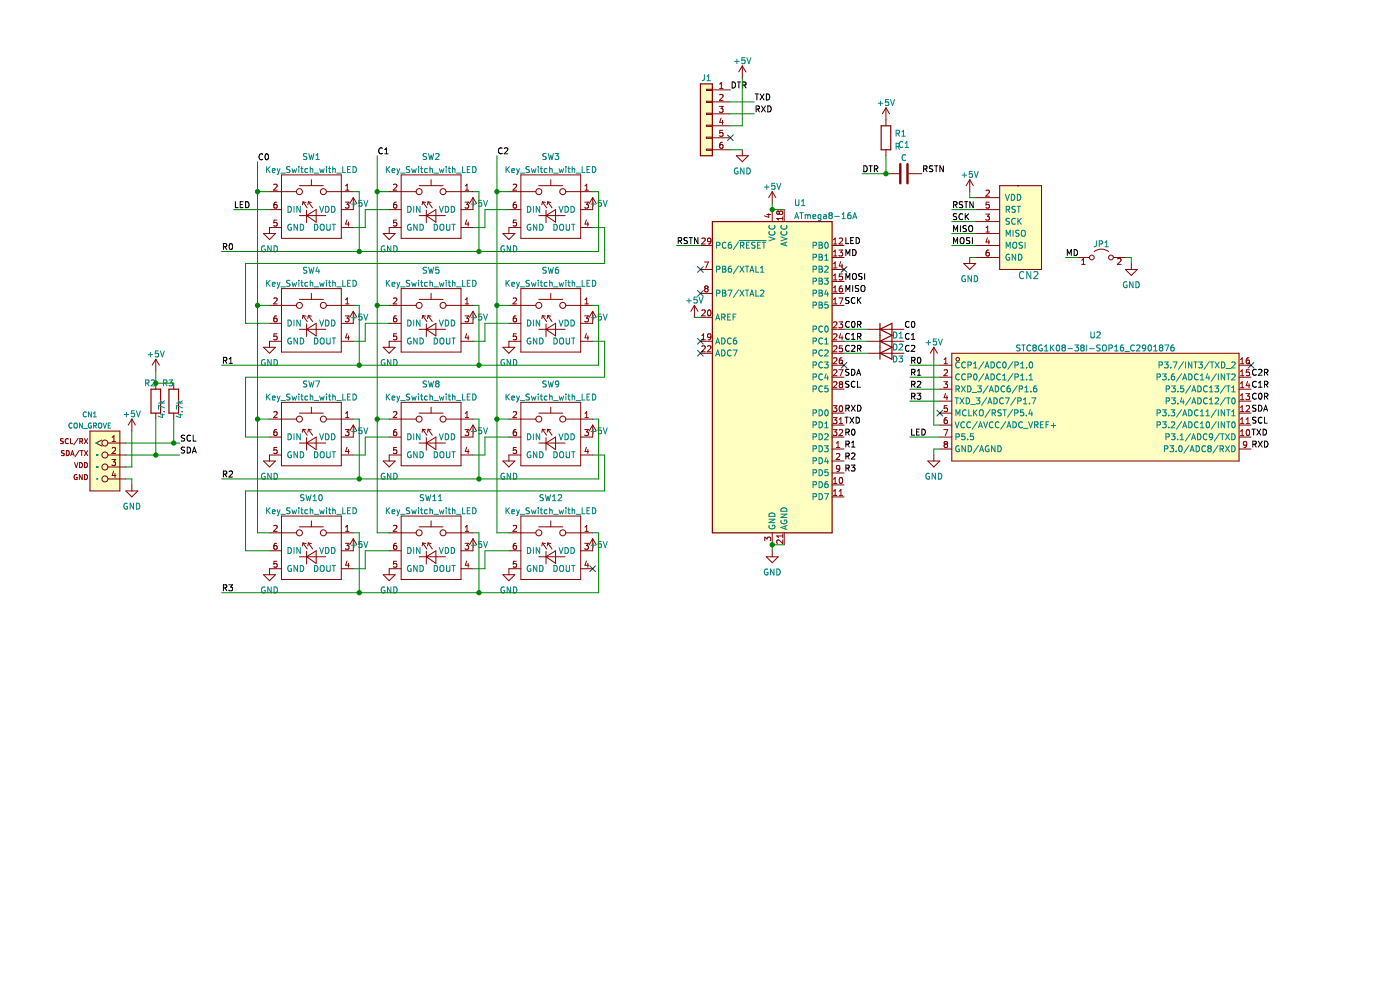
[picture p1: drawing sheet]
<svg xmlns="http://www.w3.org/2000/svg" width="297mm" height="210mm" viewBox="0 0 297 210" stroke-linecap="round" stroke-linejoin="round" font-family="sans-serif">
<path d="M0 0h297v210h-297z" fill-rule="evenodd" fill="#fff" stroke="#fff" stroke-width=".21"/>
<g fill="none" stroke="#840000" stroke-width=".21">
<path d="M149.9 18.9h1.2v.3h-1.2zM151.1 19.1h3.8M152.7 18.8h.7M152.7 17.8l.3-.3v1.3M157.5 14v2.5M157.5 14l-.8 1.3M157.5 14l.7 1.3M58.1 39.2l.5-.1 .2 .3-.8 .9h.8M59.7 37.1h12.7v13.5h-12.7zM63.5 39.4h5.1M66.1 38.1v1.3M73.3 39.4l.4-.3v1.2"/>
<path d="M83.5 39.2l.5-.1 .2 .3-.8 .9h.8M85.1 37.1h12.7v13.5h-12.7zM88.9 39.4h5.1M91.5 38.1v1.3M98.7 39.4l.4-.3v1.2M108.9 39.2l.4-.1 .3 .3-.8 .9h.8M110.5 37.1h12.7v13.5h-12.7zM114.3 39.4h5.1M116.8 38.1v1.3M124.1 39.4l.4-.3v1.2M149.9 21.5h1.2v.2h-1.2zM149.9 24h1.2v.3h-1.2z"/>
<path d="M149.9 26.6h1.2v.2h-1.2zM149.9 29.1h1.2v.3h-1.2zM149.9 31.6h1.2v.3h-1.2zM151.1 21.6h3.8M151.1 24.1h3.8M151.1 26.7h3.8M151.1 29.2h3.8M151.1 31.8h3.8M152.6 22.6h.8l-.4 .4 .3 .2v.5l-.1 .1-.6-.1M152.7 20.1l.5-.1 .2 .4-.8 .9h.8M153 25l-.3 .9h.8M153.3 30.2h-.4l-.2 .3v.7l.2 .3 .4-.2v-.6h-.4l-.2 .2"/>
<path d="M153.3 25.5v.9M153.3 27.6h-.6v.6h.6v.6l-.1 .1-.5-.1M156.2 33h2.5l-1.2 1.3zM157.5 31.8v1.2M187.9 36.8h2.8M187.9 22.9v3.8M187.9 31.8v1.2M187.9 22.9l-.7 1.2M187.9 22.9l.8 1.2M192.8 36.8h2.8M205.7 38.1l-.7 1.3M205.7 38.1v2.6"/>
<path d="M205.7 38.1l.8 1.3M212.1 39.4h8.9v17.8h-8.9zM215.9 39.4h.1M55.9 49.5h2.5l-1.2 1.3zM57.2 44.5h2.5M57.2 40.7h5.7M58.7 42.9h-.4l-.2 .3v.7l.2 .2 .4-.1v-.6h-.4l-.2 .2M58.7 46.7h-.6v.6l.6-.1v.6l-.1 .2-.5-.2M59.7 48.3h-2.5v1.2M63.5 45.7h5.6M64.3 42.8l.9 1.3M64.3 42.8l.6 .1"/>
<path d="M64.3 42.8l-.1 .6M65 44.6v2.7M65 45.7l2.1-1.2v2.6zM65.4 42.8l.9 1.3M65.4 42.8l.7 .1M65.4 42.8l-.1 .6M69.2 40.7h5.7M72.4 48.3h2.5M73.3 42.9h.7l-.4 .5 .4 .1v.5l-.2 .1-.5-.1M73.3 40.3h.7M73.6 46.6l-.3 .9h.8M73.9 47.1v.9"/>
<path d="M74.9 41.9v2.6h-2.5M74.9 41.9l-.7 1.3M74.9 41.9l.8 1.3M81.3 49.5h2.5l-1.2 1.3zM82.6 44.5h2.5M82.6 40.7h5.7M84.1 42.9h-.4l-.2 .3v.7l.2 .2 .4-.1v-.6h-.4l-.2 .2M84.1 46.7h-.6v.6l.6-.1v.6l-.1 .2-.5-.2M85.1 48.3h-2.5v1.2M88.9 45.7h5.6M89.7 42.8l.9 1.3M89.7 42.8l.6 .1"/>
<path d="M89.7 42.8l-.2 .6M90.4 44.6v2.7M90.4 45.7l2.1-1.2v2.6zM90.8 42.8l.9 1.3M90.8 42.8l.7 .1M90.8 42.8l-.1 .6M94.6 40.7h5.7M97.8 48.3h2.5M98.6 42.9h.8l-.4 .5 .4 .1v.5l-.2 .1-.6-.1M98.7 40.3h.7M99 46.6l-.3 .9h.8M99.3 47.1v.9"/>
<path d="M100.3 41.9v2.6h-2.5M100.3 41.9l-.7 1.3M100.3 41.9l.8 1.3M106.7 49.5h2.5l-1.2 1.3zM108 44.5h2.5M108 40.7h5.7M109.5 42.9h-.4l-.2 .3v.7l.2 .2 .4-.1v-.6h-.4l-.2 .2M109.5 46.7h-.6v.6l.6-.1v.6l-.2 .2-.4-.2M110.5 48.3h-2.5v1.2M114.3 45.7h5.6M115.1 42.8l.9 1.3M115.1 42.8l.6 .1"/>
<path d="M115.1 42.8l-.2 .6M115.8 44.6v2.7M115.8 45.7l2.1-1.2v2.6zM116.2 42.8l.9 1.3M116.2 42.8l.6 .1M116.2 42.8l-.1 .6M120 40.7h5.7M123.2 48.3h2.5M124 42.9h.8l-.4 .5 .4 .1v.5l-.2 .1-.6-.1M124.1 40.3h.7M124.4 46.6l-.3 .9h.8M124.7 47.1v.9"/>
<path d="M125.7 41.9v2.6h-2.5M125.7 41.9l-.7 1.3M125.7 41.9l.8 1.3M148.6 52.1h2.5M148.6 57.2h2.5M148.9 50.6l.5-.1 .2 .4-.8 .9h.8M149.4 55.6h.9l-.6 1.2M150.8 51l-.2 .3-.4-.1v-.6l.4-.1 .2 .2v.8l-.2 .2-.4 .1M162.7 45.5h.8M163.1 45.3v.8l-.9-.3M163.8 40.7l-.7 1.2M163.8 40.7v2.5"/>
<path d="M163.8 44.5v2.5M163.8 40.7l.8 1.2M165.3 45l.3-.2h.2l.2 .2v.2l-.2 .3-.4-.1-.1-.2M165.3 45l-.2-.2-.3 .2v.4l.2 .1 .3-.3M165.3 45v.2M166 46v.7M166 46.3h-1.2l.3 .4M166.4 44.5v2.5M176.5 52.1h2.6M176.5 54.6h2.6M176.5 57.2h2.6M176.5 59.7h2.6"/>
<path d="M176.8 50.9l.4-.4v1.3M176.8 53.4l.4-.4v1.3M176.8 55.9l.4-.3v1.2M176.8 58.5l.4-.4v1.3M176.8 51.8h.7M176.8 54.3h.7M176.8 56.8h.7M176.8 59.4h.7M178 53h.8l-.5 .5 .4 .1v.6l-.2 .1-.5-.1M178 50.6l.5-.1 .3 .4-.8 .9h.8M178.3 55.5l-.3 .9h.8M178.6 56v.8"/>
<path d="M178.7 58.1h-.6l-.1 .6h.6l.1 .6-.2 .1-.5-.1M204.5 55.9h2.5l-1.3 1.3zM205.7 54.6v1.3M207 52.1h5.1M207 54.6h5.1M207 49.5h5.1M207 41.9h5.1M207 47h5.1M207 44.5h5.1M209.1 45.4h.8l-.4 .5 .3 .1v.6l-.1 .1-.6-.1M209.2 49.2h.7M209.2 48.3l.3-.3v1.2"/>
<path d="M209.2 40.5l.5-.2 .2 .4-.8 .9h.8M209.5 50.4l-.3 .9h.8M209.8 53l-.4 .1-.2 .2v.8l.2 .2 .4-.1v-.6l-.4-.1-.2 .3M209.8 50.9v.9M209.8 42.9h-.6v.6l.6-.1v.6l-.1 .1-.5-.1M228.6 54.6h2.5M229.5 56.1h.7M229.5 55.2l.3-.4v1.3M232.1 53.4a2.54 2.54 0 0 1 3.1 0M236.2 54.6h2.5M237.1 54.9l.5-.1 .2 .4-.8 .9h.8M238.7 57.2h2.6l-1.3 1.2z"/>
<path d="M240 55.9v1.3M33 76.2v2.5M33 76.2l-.7 1.3M33 76.2l.8 1.3M55.9 73.7h2.5l-1.2 1.2zM57.2 64.8h5.7M57.2 68.6h2.5M58.1 63.3l.5-.1 .2 .4-.8 .9h.8M58.7 67l-.4 .1-.2 .2v.7l.2 .3 .4-.1v-.7h-.4l-.2 .2M58.7 70.8h-.6v.6h.6v.6l-.1 .1-.5-.1M59.7 72.4h-2.5v1.3M59.7 61.2h12.7v13.5h-12.7z"/>
<path d="M63.5 69.9h5.6M63.5 63.5h5.1M64.3 66.9l.9 1.3M64.3 66.9l.6 .2M64.3 66.9l-.1 .7M65 68.7v2.7M65 69.9l2.1-1.3v2.7zM65.4 66.9l.9 1.3M65.4 66.9l.7 .2M65.4 66.9l-.1 .7M66.1 62.2v1.3M69.2 64.8h5.7"/>
<path d="M72.4 72.4h2.5M73.3 67h.7l-.4 .5 .4 .1v.6l-.2 .1-.5-.1M73.3 63.6l.4-.4v1.3M73.3 64.5h.7M73.6 70.8l-.3 .9h.8M73.9 71.2v.9M74.9 66v2.6h-2.5M74.9 66l-.7 1.3M74.9 66l.8 1.3M81.3 73.7h2.5l-1.2 1.2zM82.6 64.8h5.7M82.6 68.6h2.5"/>
<path d="M83.5 63.3l.5-.1 .2 .4-.8 .9h.8M84.1 67l-.4 .1-.2 .2v.7l.2 .3 .4-.1v-.7h-.4l-.2 .2M84.1 70.8h-.6v.6h.6v.6l-.1 .1-.5-.1M85.1 61.2h12.7v13.5h-12.7zM85.1 72.4h-2.5v1.3M88.9 69.9h5.6M88.9 63.5h5.1M89.7 66.9l.9 1.3M89.7 66.9l.6 .2M89.7 66.9l-.2 .7M90.4 68.7v2.7M90.4 69.9l2.1-1.3v2.7z"/>
<path d="M90.8 66.9l.9 1.3M90.8 66.9l.7 .2M90.8 66.9l-.1 .7M91.5 62.2v1.3M94.6 64.8h5.7M97.8 72.4h2.5M98.6 67h.8l-.4 .5 .4 .1v.6l-.2 .1-.6-.1M98.7 63.6l.4-.4v1.3M98.7 64.5h.7M99 70.8l-.3 .9h.8M99.3 71.2v.9M100.3 66v2.6h-2.5"/>
<path d="M100.3 66l-.7 1.3M100.3 66l.8 1.3M106.7 73.7h2.5l-1.2 1.2zM108 64.8h5.7M108 68.6h2.5M108.9 63.3l.4-.1 .3 .4-.8 .9h.8M109.5 67l-.4 .1-.2 .2v.7l.2 .3 .4-.1v-.7h-.4l-.2 .2M109.5 70.8h-.6v.6h.6v.6l-.2 .1-.4-.1M110.5 72.4h-2.5v1.3M110.5 61.2h12.7v13.5h-12.7zM114.3 69.9h5.6M114.3 63.5h5.1"/>
<path d="M115.1 66.9l.9 1.3M115.1 66.9l.6 .2M115.1 66.9l-.2 .7M115.8 68.7v2.7M115.8 69.9l2.1-1.3v2.7zM116.2 66.9l.9 1.3M116.2 66.9l.6 .2M116.2 66.9l-.1 .7M116.8 62.2v1.3M120 64.8h5.7M123.2 72.4h2.5M124 67h.8l-.4 .5 .4 .1v.6l-.2 .1-.6-.1"/>
<path d="M124.1 64.5h.7M124.1 63.6l.4-.4v1.3M124.4 70.8l-.3 .9h.8M124.7 71.2v.9M125.7 66v2.6h-2.5M125.7 66l-.7 1.3M125.7 66l.8 1.3M147.3 64.8l-.7 1.2M147.3 64.8v2.5M147.3 64.8l.8 1.2M148.6 74.9h2.5M148.6 72.4h2.5"/>
<path d="M148.6 62.2h2.5M148.6 67.3h2.5M148.9 72.1h.7M148.9 71.2l.4-.4v1.3M148.9 65.9l.5-.2 .2 .4-.8 .9h.8M148.9 73.5l.5-.1 .2 .3-.8 .9h.8M149.7 61.2l-.2 .2v.3l.2 .2h.4l.1-.2v-.4l-.2-.1M149.7 61.2l-.2-.2 .2-.3h.4l.1 .2-.2 .3M149.7 61.2h.3M150.1 73.5l.5-.1 .2 .3-.8 .9h.8M150.2 65.9l.2-.2a.68 .68 0 0 1 .4 .7 .68 .68 0 0 1-.4 .6l-.3-.5zM150.8 71.4l-.2 .2-.4-.1v-.6l.4-.1 .2 .3v.7l-.2 .2-.4 .1"/>
<path d="M176.5 69.9h2.6M176.5 74.9h2.6M176.5 72.4h2.6M176.5 62.2h2.6M176.5 64.8h2.6M176.5 77.5h2.6M176.8 61l.4-.3v1.2M176.8 63.6l.4-.4v1.3M176.8 61.9h.7M176.8 64.5h.7M176.8 70.9l.5-.1 .2 .4-.7 .9h.7M176.8 73.5l.5-.1 .2 .3-.7 .9h.7"/>
<path d="M176.8 68.4l.5-.1 .2 .3-.7 .9h.7M176.8 76l.5-.1 .2 .4-.7 .9h.7M176.8 78.6l.5-.2 .2 .4-.7 .9h.7M178 68.3h.8l-.5 .5 .4 .1v.5l-.2 .1-.5-.1M178 63.2h.8l-.5 1.3M178 78.4h.8l-.5 1.3M178.3 70.8l-.3 .9h.8M178.6 60.7h-.3l-.2 .3-.1 .7 .3 .2 .4-.1-.1-.6-.3-.1-.3 .3M178.6 75.9l-.3 .1-.2 .2-.1 .7 .3 .3 .4-.2-.1-.6h-.3l-.3 .2M178.6 71.2v.9M178.7 73.4h-.6l-.1 .6 .6-.1 .1 .6-.2 .1-.5-.1M184.1 69.9h7.7"/>
<path d="M184.1 74.9h7.7M184.1 72.4h7.7M198.1 73.7l-.8 1.2M198.1 73.7v2.5M198.1 73.7l.8 1.2M199.4 77.5h2.5M200.3 77.2h.7M200.3 78.6l.5-.2 .2 .4-.8 .9h.8M200.3 76.3l.3-.4v1.3M201.9 74.9h61v22.9h-61zM262.9 77.5h2.5M263.2 77.2h.7"/>
<path d="M263.2 79.7h.7M263.2 76.3l.3-.4v1.3M263.2 78.8l.3-.4v1.3M265 75.9l-.4 .1-.2 .2v.7l.2 .3 .4-.2v-.6h-.4l-.2 .2M265 78.4h-.6v.6h.6v.6l-.1 .1-.5-.1M13.4 93.1h-.5a.45 .45 0 0 0 .5 .6l-.1 .4h-.5M13.6 95.6l-.5 .1a.45 .45 0 0 0 .5 .5l-.1 .4h-.5M14.1 95.6a.54 .54 0 0 1 .6 .5 .54 .54 0 0 1-.6 .6zM14.5 93.1a.47 .47 0 0 0-.7 .5 .47 .47 0 0 0 .7 .4M15 93v1.1h.5M15 96.7l.4-1.1 .3 1.1M15.1 96.3h.5"/>
<path d="M15.8 98.1l.4 1.1 .3-1.1M16.6 93l-.9 1.4M16.8 95.5l-.9 1.4M16.9 98.1a.54 .54 0 0 1 .6 .6 .54 .54 0 0 1-.6 .5zM16.9 93.6h.5l.1-.5-.6-.1v1.1M17 95.6h.6M17.2 93.6l.3 .5M17.3 95.6v1.1M17.9 93l.7 1.1M17.9 95.6l.7 1.1M17.9 98.1a.54 .54 0 0 1 .7 .6 .54 .54 0 0 1-.7 .5zM18.6 93l-.7 1.1"/>
<path d="M18.6 95.6l-.7 1.1M19.1 91.4h6.3v12.7h-6.3zM21.6 93.3l-1.2 .7 1.2 .6M22.9 94h3.8M22.9 96.5h3.8M22.9 99.1h3.8M23.7 97.5h.8l-.4 .5 .4 .1v.5l-.2 .1-.6-.1M23.8 95.1l.5-.2 .2 .4-.8 .9h.8M23.8 93.7h.7M23.8 92.8l.4-.4v1.3M24.1 100l-.3 .9h.8M28 88.9l-.8 1.3"/>
<path d="M28 88.9v2.5M28 88.9l.7 1.3M33 81.3v1.3M33 87.6v1.3M36.9 81.3v1.3M36.9 87.6v1.3M55.9 97.8h2.5l-1.2 1.3zM57.2 88.9h5.7M57.2 92.7h2.5M58.1 87.4l.5-.1 .2 .4-.8 .9h.8M58.7 91.1l-.4 .1-.2 .2v.8l.2 .2 .4-.1v-.6l-.4-.1-.2 .3M58.7 94.9h-.6v.6h.6v.6l-.1 .1-.5-.1"/>
<path d="M59.7 96.5h-2.5v1.3M59.7 85.3h12.7v13.5h-12.7zM63.5 87.6h5.1M63.5 94h5.6M64.3 91.1l.9 1.2M64.3 91.1l.6 .1M64.3 91.1l-.1 .6M65 92.8v2.7M65 94l2.1-1.3v2.7zM65.4 91.1l.9 1.2M65.4 91.1l.7 .1M65.4 91.1l-.1 .6"/>
<path d="M66.1 86.4v1.2M69.2 88.9h5.7M72.4 96.5h2.5M73.3 91.1h.7l-.4 .5 .4 .1v.6l-.2 .1-.5-.1M73.3 88.6h.7M73.3 87.7l.4-.4v1.3M73.6 94.9l-.3 .9h.8M73.9 95.4v.8M74.9 90.2v2.5h-2.5M74.9 90.2l-.7 1.2M74.9 90.2l.8 1.2M81.3 97.8h2.5l-1.2 1.3z"/>
<path d="M82.6 88.9h5.7M82.6 92.7h2.5M83.5 87.4l.5-.1 .2 .4-.8 .9h.8M84.1 91.1l-.4 .1-.2 .2v.8l.2 .2 .4-.1v-.6l-.4-.1-.2 .3M84.1 94.9h-.6v.6h.6v.6l-.1 .1-.5-.1M85.1 85.3h12.7v13.5h-12.7zM85.1 96.5h-2.5v1.3M88.9 87.6h5.1M88.9 94h5.6M89.7 91.1l.9 1.2M89.7 91.1l.6 .1M89.7 91.1l-.2 .6"/>
<path d="M90.4 92.8v2.7M90.4 94l2.1-1.3v2.7zM90.8 91.1l.9 1.2M90.8 91.1l.7 .1M90.8 91.1l-.1 .6M91.5 86.4v1.2M94.6 88.9h5.7M97.8 96.5h2.5M98.6 91.1h.8l-.4 .5 .4 .1v.6l-.2 .1-.6-.1M98.7 87.7l.4-.4v1.3M98.7 88.6h.7M99 94.9l-.3 .9h.8"/>
<path d="M99.3 95.4v.8M100.3 90.2v2.5h-2.5M100.3 90.2l-.7 1.2M100.3 90.2l.8 1.2M106.7 97.8h2.5l-1.2 1.3zM108 88.9h5.7M108 92.7h2.5M108.9 87.4l.4-.1 .3 .4-.8 .9h.8M109.5 91.1l-.4 .1-.2 .2v.8l.2 .2 .4-.1v-.6l-.4-.1-.2 .3M109.5 94.9h-.6v.6h.6v.6l-.2 .1-.4-.1M110.5 85.3h12.7v13.5h-12.7zM110.5 96.5h-2.5v1.3"/>
<path d="M114.3 87.6h5.1M114.3 94h5.6M115.1 91.1l.9 1.2M115.1 91.1l.6 .1M115.1 91.1l-.2 .6M115.8 92.8v2.7M115.8 94l2.1-1.3v2.7zM116.2 91.1l.9 1.2M116.2 91.1l.6 .1M116.2 91.1l-.1 .6M116.8 86.4v1.2M120 88.9h5.7"/>
<path d="M123.2 96.5h2.5M124 91.1h.8l-.4 .5 .4 .1v.6l-.2 .1-.6-.1M124.1 88.6h.7M124.1 87.7l.4-.4v1.3M124.4 94.9l-.3 .9h.8M124.7 95.4v.8M125.7 90.2v2.5h-2.5M125.7 90.2l-.7 1.2M125.7 90.2l.8 1.2M176.5 97.8h2.6M176.5 87.6h2.6M176.5 92.7h2.6"/>
<path d="M176.5 95.2h2.6M176.5 80h2.6M176.5 82.6h2.6M176.5 90.2h2.6M176.8 88.6h.7l-.4 .5 .4 .1v.5l-.2 .2-.5-.2M176.8 86h.7l-.4 .5 .4 .2v.5l-.2 .1-.5-.1M176.8 91.1h.7l-.4 .5 .4 .1v.6l-.2 .1-.5-.1M176.8 81.1l.5-.1 .2 .3-.7 .9h.7M177.4 94.9h.8M177.4 96.3l.5-.1 .3 .4-.8 .9h.8M177.4 94l.4-.3v1.2M178 91.2l.5-.1 .3 .4-.8 .9h.8"/>
<path d="M178 88.9l.4-.3v1.3M178 89.9h.8M178.2 86.2l.1-.2a.68 .68 0 0 1 .5 .7 .68 .68 0 0 1-.5 .6l-.3-.5zM178.2 99.3l-.3 .2h-.4v-.6l.4-.2 .3 .3-.1 .7-.2 .3h-.4M178.3 81.5l-.3-.2 .3-.3h.2l.3 .2-.3 .3M178.3 81.5l-.3 .3 .1 .3 .2 .1h.2l.3-.2-.1-.4-.2-.1M178.3 81.5h.2M196.8 97.8h2.6l-1.3 1.3zM198.1 96.5v1.3M199.4 87.6h2.5M199.4 92.7h2.5M199.4 95.2h2.5"/>
<path d="M199.4 80h2.5M199.4 82.6h2.5M199.4 90.2h2.5M199.4 85.1h2.5M200.2 91.1h.9l-.6 1.3M200.2 81h.8l-.4 .5 .3 .1v.5l-.1 .1-.6-.1M200.5 94.2l-.2 .3v.2l.2 .2h.4l.1-.2-.1-.4-.1-.1M200.5 94.2l-.2-.2 .2-.3h.4l.1 .2-.2 .3M200.5 94.2h.3M200.6 83.4l-.3 1h.8M200.9 88.6h-.4l-.2 .3v.7l.2 .3 .4-.2v-.6h-.4l-.2 .2M200.9 83.9v.9"/>
<path d="M200.9 86h-.6v.7l.6-.1v.6l-.1 .1-.5-.1M262.9 87.6h2.5M262.9 92.7h2.5M262.9 95.2h2.5M262.9 80h2.5M262.9 82.6h2.5M262.9 90.2h2.5M262.9 85.1h2.5M263.2 87.3h.7M263.2 92.4h.7M263.2 82.2h.7M263.2 89.9h.7"/>
<path d="M263.2 81.3l.3-.3v1.2M263.2 83.9l.3-.4v1.3M263.2 86.4l.3-.4v1.3M263.2 88.9l.3-.3v1.3M263.2 91.5l.3-.4v1.3M263.2 84.8h.7M264.3 83.5h.8l-.4 .5 .3 .1v.6l-.1 .1-.6-.1M264.4 86.2l.5-.2 .2 .4-.8 .9h.8M264.4 89.9h.7M264.4 88.9l.3-.3v1.3M264.5 91.2l.2-.1a.68 .68 0 0 1 .4 .7 .68 .68 0 0 1-.4 .6l-.3-.5zM264.5 94.2l-.3 .3-.3-.1-.1-.6 .4-.1 .3 .2-.1 .7-.2 .3h-.3"/>
<path d="M264.7 80.9l-.3 .9h.8M265 81.4v.8M16.3 100.7a.48 .48 0 0 0-.6 .5 .48 .48 0 0 0 .7 .4v-.3h-.2M17.4 100.7v1l-.6-1v1M17.9 100.7a.54 .54 0 0 1 .7 .5 .54 .54 0 0 1-.7 .5zM22.9 101.6h3.8M24.4 100.4v.9M26.7 104.1h2.5l-1.2 1.3zM28 102.9v1.2M57.2 113h5.7M57.2 116.8h2.5M58.1 111.6l.5-.2 .2 .4-.8 .9h.8"/>
<path d="M58.7 115.2l-.4 .1-.2 .3v.7l.2 .2 .4-.1v-.6l-.4-.1-.2 .3M58.7 119.1h-.6v.6l.6-.1v.6l-.1 .1-.5-.1M59.7 109.5h12.7v13.4h-12.7zM63.5 111.8h5.1M63.5 118.1h5.6M64.3 115.2l.9 1.3M64.3 115.2l.6 .1M64.3 115.2l-.1 .6M65 117v2.6M65 118.1l2.1-1.3v2.7zM65.4 115.2l.9 1.3M65.4 115.2l.7 .1"/>
<path d="M65.4 115.2l-.1 .6M66.1 110.5v1.3M69.2 113h5.7M73.3 115.2h.7l-.4 .5 .4 .2v.5l-.2 .1-.5-.1M73.3 112.7h.7M73.3 111.8l.4-.4v1.3M73.6 119l-.3 .9h.8M73.9 119.5v.8M74.9 114.3v2.5h-2.5M74.9 114.3l-.7 1.3M74.9 114.3l.8 1.3M82.6 113h5.7"/>
<path d="M82.6 116.8h2.5M83.5 111.6l.5-.2 .2 .4-.8 .9h.8M84.1 115.2l-.4 .1-.2 .3v.7l.2 .2 .4-.1v-.6l-.4-.1-.2 .3M84.1 119.1h-.6v.6l.6-.1v.6l-.1 .1-.5-.1M85.1 109.5h12.7v13.4h-12.7zM88.9 111.8h5.1M88.9 118.1h5.6M89.7 115.2l.9 1.3M89.7 115.2l.6 .1M89.7 115.2l-.2 .6M90.4 117v2.6M90.4 118.1l2.1-1.3v2.7z"/>
<path d="M90.8 115.2l.9 1.3M90.8 115.2l.7 .1M90.8 115.2l-.1 .6M91.5 110.5v1.3M94.6 113h5.7M98.6 115.2h.8l-.4 .5 .4 .2v.5l-.2 .1-.6-.1M98.7 112.7h.7M98.7 111.8l.4-.4v1.3M99 119l-.3 .9h.8M99.3 119.5v.8M100.3 114.3v2.5h-2.5M100.3 114.3l-.7 1.3"/>
<path d="M100.3 114.3l.8 1.3M108 113h5.7M108 116.8h2.5M108.9 111.6l.4-.2 .3 .4-.8 .9h.8M109.5 115.2l-.4 .1-.2 .3v.7l.2 .2 .4-.1v-.6l-.4-.1-.2 .3M109.5 119.1h-.6v.6l.6-.1v.6l-.2 .1-.4-.1M110.5 109.5h12.7v13.4h-12.7zM114.3 111.8h5.1M114.3 118.1h5.6M115.1 115.2l.9 1.3M115.1 115.2l.6 .1M115.1 115.2l-.2 .6"/>
<path d="M115.8 117v2.6M115.8 118.1l2.1-1.3v2.7zM116.2 115.2l.9 1.3M116.2 115.2l.6 .1M116.2 115.2l-.1 .6M116.8 110.5v1.3M120 113h5.7M124 115.2h.8l-.4 .5 .4 .2v.5l-.2 .1-.6-.1M124.1 112.7h.7M124.1 111.8l.4-.4v1.3M124.4 119l-.3 .9h.8M124.7 119.5v.8"/>
<path d="M125.7 114.3v2.5h-2.5M125.7 114.3l-.7 1.3M125.7 114.3l.8 1.3M162.2 114.7v-.8l.5 .5 .1-.4h.6l.1 .2-.1 .5M162.6 118.1h2.5l-1.3 1.3zM163.8 113v2.6M163.8 116.8v1.3M166 114.5v.8l-.9-.8-.3 .3 .1 .5M166 113.3v.8M166 113.7h-1.2l.3 .4M166.4 113v2.6M176.5 102.9h2.6"/>
<path d="M176.5 105.4h2.6M176.5 100.3h2.6M176.8 102.6h.7M176.8 101.6l.4-.3v1.3M176.8 104.2l.4-.4v1.3M176.8 105.1h.7M178 105.1h.8M178 104.2l.4-.4v1.3M178.2 101.4l.1-.1a.68 .68 0 0 1 .5 .6 .68 .68 0 0 1-.5 .7l-.3-.5zM55.9 121.9h2.5l-1.2 1.3zM59.7 120.6h-2.5v1.3M72.4 120.6h2.5"/>
<path d="M81.3 121.9h2.5l-1.2 1.3zM85.1 120.6h-2.5v1.3M97.8 120.6h2.5M106.7 121.9h2.5l-1.2 1.3zM110.5 120.6h-2.5v1.3M123.2 120.6h2.5"/>
<circle cx="63.5" cy="40.7" r=".63"/>
<circle cx="68.6" cy="40.7" r=".63"/>
<circle cx="88.9" cy="40.7" r=".63"/>
<circle cx="94" cy="40.7" r=".63"/>
<circle cx="114.3" cy="40.7" r=".63"/>
<circle cx="119.4" cy="40.7" r=".63"/>
<circle cx="231.6" cy="54.6" r=".51"/>
<circle cx="235.7" cy="54.6" r=".51"/>
<circle cx="63.5" cy="64.8" r=".63"/>
<circle cx="68.6" cy="64.8" r=".63"/>
<circle cx="88.9" cy="64.8" r=".63"/>
<circle cx="94" cy="64.8" r=".63"/>
<circle cx="114.3" cy="64.8" r=".63"/>
<circle cx="119.4" cy="64.8" r=".63"/>
<circle cx="203.2" cy="76.2" r=".38"/>
<circle cx="22.3" cy="96.5" r=".63"/>
<circle cx="22.3" cy="99.1" r=".63"/>
<circle cx="22.3" cy="94" r=".63"/>
<circle cx="63.5" cy="88.9" r=".63"/>
<circle cx="68.6" cy="88.9" r=".63"/>
<circle cx="88.9" cy="88.9" r=".63"/>
<circle cx="94" cy="88.9" r=".63"/>
<circle cx="114.3" cy="88.9" r=".63"/>
<circle cx="119.4" cy="88.9" r=".63"/>
<circle cx="22.3" cy="101.6" r=".63"/>
<circle cx="63.5" cy="113" r=".63"/>
<circle cx="68.6" cy="113" r=".63"/>
<circle cx="88.9" cy="113" r=".63"/>
<circle cx="94" cy="113" r=".63"/>
<circle cx="114.3" cy="113" r=".63"/>
<circle cx="119.4" cy="113" r=".63"/>
</g>
<g fill="none" stroke="#008484" stroke-width=".21">
<path d="M149.4 15.8v1.1l-.5 .2M150 17.1h.7M150 16.2l.3-.4v1.3M155.8 13h1M156.3 12.5v1M158 12.2h-.6v.6h.6v.6l-.2 .1-.4-.1M158.4 12.2l.5 1.3 .4-1.3M56.6 35.3v1.3M56.7 35.9l.6 .7M57.3 35.3l-.7 .8M57.8 36.2l.6-.1-.1-.3h-.3l-.2 .1v.6h.5M58.8 35.8l.3 .8"/>
<path d="M59.1 36.6l-.3 .4M59.4 35.8l-.3 .8M59.6 36.7h1M61.5 35.4l-.5-.1-.2 .3 .1 .3 .6 .2v.4h-.7M61.9 35.8l.3 .8 .2-.6 .3 .6 .2-.8M63.4 35.3v.2M63.4 35.8v.8M63.8 35.8h.5M64 35.3v1.1l.3 .2M65.1 32.6h-.5l-.2 .2 .1 .3 .5 .3v.3l-.6 .1M65.3 35.8h-.4l-.2 .2 .1 .5h.5M65.5 32.6l.3 1.2 .3-.9 .2 .9 .3-1.2"/>
<path d="M65.8 35.3v1.3M65.8 35.9l.5-.1 .1 .8M66.7 36.7h.9M67 33.8h.8M67 32.9l.4-.3v1.2M67.8 35.8l.3 .8 .2-.6 .2 .6 .3-.8M69.3 35.3v.2M69.3 35.8v.8M69.7 35.8h.5M69.9 35.3v1.1l.3 .2M70.6 35.3v1.3M70.6 35.9l.5-.1v.8"/>
<path d="M71.4 36.7h1M72.7 35.3v1.3h.6M73.7 35.9h.5M74.3 35.3h-.6v1.3h.6M74.9 35.3a.64 .64 0 0 1 .7 .7 .64 .64 0 0 1-.7 .6zM82 35.3v1.3M82.1 35.9l.6 .7M82.7 35.3l-.7 .8M83.2 36.2l.6-.1-.1-.3h-.3l-.2 .1v.6h.5M84.2 35.8l.3 .8M84.5 36.6l-.3 .4M84.8 35.8l-.3 .8"/>
<path d="M85 36.7h.9M86.9 35.4l-.5-.1-.2 .3 .1 .3 .6 .2v.4h-.7M87.3 35.8l.3 .8 .2-.6 .3 .6 .2-.8M88.8 35.3v.2M88.8 35.8v.8M89.2 35.8h.5M89.4 35.3v1.1l.3 .2M90.5 32.6h-.5l-.2 .2 .1 .3 .5 .3v.3l-.6 .1M90.7 35.8h-.4l-.2 .2 .1 .5h.5M90.9 32.6l.3 1.2 .3-.9 .2 .9 .3-1.2M91.2 35.3v1.3M91.2 35.9l.5-.1 .1 .8"/>
<path d="M92.1 36.7h.9M92.4 32.7l.5-.1 .2 .3-.7 .9h.7M93.2 35.8l.2 .8 .3-.6 .2 .6 .3-.8M94.7 35.3v.2M94.7 35.8v.8M95.1 35.8h.5M95.3 35.3v1.1l.3 .2M96 35.3v1.3M96 35.9l.5-.1v.8M96.8 36.7h1M98.1 35.3v1.3h.6M99.1 35.9h.5"/>
<path d="M99.7 35.3h-.6v1.3h.6M100.3 35.3a.64 .64 0 0 1 .7 .7 .64 .64 0 0 1-.7 .6zM107.4 35.3v1.3M107.5 35.9l.6 .7M108.1 35.3l-.7 .8M108.6 36.2l.6-.1-.1-.3h-.4l-.1 .1v.6h.5M109.6 35.8l.3 .8M109.9 36.6l-.3 .4M110.2 35.8l-.3 .8M110.4 36.7h.9M112.3 35.4l-.5-.1-.2 .3 .1 .3 .6 .2v.4h-.7M112.7 35.8l.3 .8 .2-.6 .3 .6 .2-.8"/>
<path d="M114.2 35.3v.2M114.2 35.8v.8M114.6 35.8h.5M114.8 35.3v1.1l.3 .2M115.9 32.6h-.5l-.2 .2 .1 .3 .5 .3v.3l-.6 .1M116.1 35.8h-.4l-.2 .2 .1 .5h.5M116.3 32.6l.3 1.2 .2-.9 .3 .9 .3-1.2M116.6 35.3v1.3M116.6 35.9l.5-.1v.8M117.4 36.7h1M117.8 32.6h.7l-.4 .4 .4 .2v.5l-.2 .1-.5-.1M118.6 35.8l.2 .8 .3-.6 .2 .6 .3-.8"/>
<path d="M120 35.3v.2M120 35.8v.8M120.5 35.8h.5M120.7 35.3v1.1l.3 .2M121.4 35.3v1.3M121.4 35.9l.5-.1v.8M122.2 36.7h1M123.5 35.3v1.3h.6M124.5 35.9h.4M125.1 35.3h-.6v1.3h.6M125.7 35.3a.64 .64 0 0 1 .7 .7 .64 .64 0 0 1-.7 .6zM156.5 35.7a.58 .58 0 0 0-.7 .6 .58 .58 0 0 0 .8 .5v-.4h-.3"/>
<path d="M157.8 35.6v1.3l-.7-1.3v1.3M158.4 35.6a.64 .64 0 0 1 .8 .7 .64 .64 0 0 1-.8 .6zM162.2 39.7h1M162.7 39.2v1M164.4 38.9h-.6l-.1 .6 .6-.1 .1 .6-.2 .2-.5-.2M164.8 38.9l.4 1.3 .4-1.3M186.3 21.9h1M186.8 21.4v1M188.5 21.1h-.6l-.1 .6h.6l.1 .6-.2 .1-.5-.1M188.9 21.1l.4 1.3 .5-1.3M190.1 28.3l.6-.1 .1-.5-.7-.1v1.3M190.1 31.1l.6-.1 .1-.5-.7-.1v1.3"/>
<path d="M190.4 28.3l.4 .6M190.4 31.1l.4 .6M191.3 28.9h.7M191.3 28l.4-.4v1.3M191.5 30.1a.56 .56 0 0 0-.7 .6 .56 .56 0 0 0 .7 .5M192 31.3h.8M192 30.4l.4-.4v1.3M192.1 32.9a.56 .56 0 0 0-.7 .5 .56 .56 0 0 0 .7 .5M204.1 37.1h1M204.6 36.7v.9M206.3 36.4h-.6l-.1 .6 .6-.1 .1 .6-.2 .1-.5-.1M206.7 36.4l.4 1.2 .4-1.2"/>
<path d="M56.2 52.2a.58 .58 0 0 0-.7 .6 .58 .58 0 0 0 .8 .5v-.4h-.3M56.6 59.5v1.2M57.3 59.5l-.7 .7M57.5 52.1v1.3l-.7-1.3v1.3M58.1 52.1a.64 .64 0 0 1 .8 .7 .64 .64 0 0 1-.8 .6zM58.8 59.9l.3 .8M59.4 59.9l-.3 .8M61.1 43.8a.64 .64 0 0 1 .7 .6 .64 .64 0 0 1-.7 .6zM61.5 59.5h-.5l-.2 .2 .1 .3 .6 .2v.4l-.7 .1M61.8 47.6a.58 .58 0 0 0-.8 .6 .58 .58 0 0 0 .8 .5v-.4h-.2M61.9 59.9l.3 .8 .2-.6 .3 .6 .2-.8M62.4 43.8v1.2"/>
<path d="M63.1 47.6v1.2l-.7-1.2v1.2M63.4 59.5v.1M63.4 59.9v.8M63.7 43.8v1.2l-.7-1.2v1.2M63.7 47.6a.64 .64 0 0 1 .7 .6 .64 .64 0 0 1-.7 .6zM63.8 59.9h.5M64 59.5v1.1l.3 .1M65.1 56.7h-.5l-.2 .2 .1 .3 .5 .3v.3l-.6 .1M65.3 59.9h-.4l-.2 .2 .1 .6h.5M65.5 56.7l.3 1.3 .3-.9 .2 .9 .3-1.3M65.8 59.5v1.2M66.7 47.6a.64 .64 0 0 1 .8 .6 .64 .64 0 0 1-.8 .6z"/>
<path d="M67.3 56.6l-.3 .9h.8M67.6 57.1v.9M67.8 43.8l.4 1.2 .5-1.2M67.8 59.9l.3 .8 .2-.6 .2 .6 .3-.8M68 47.8l.2-.2a.43 .43 0 0 1 .6 .4v.4a.42 .42 0 0 1-.4 .5 .42 .42 0 0 1-.5-.5zM69.1 43.8a.64 .64 0 0 1 .7 .6 .64 .64 0 0 1-.7 .6zM69.3 59.5v.1M69.3 59.9v.8M69.3 47.6v1l.3 .2h.2l.2-.2v-1M69.7 59.9h.5M69.9 59.5v1.1l.3 .1M70.3 43.8a.64 .64 0 0 1 .8 .6 .64 .64 0 0 1-.8 .6z"/>
<path d="M70.5 47.6h.7M70.6 59.5v1.2M70.8 47.6v1.2M72.7 59.5v1.2h.6M74.3 59.5h-.6v1.2h.6M74.6 43.3h1M74.9 59.5a.64 .64 0 0 1 .7 .6 .64 .64 0 0 1-.7 .6zM75.1 42.8v1M76.8 42.5h-.6l-.1 .6 .6-.1 .1 .6-.2 .2-.5-.2M77.2 42.5l.4 1.3 .4-1.3M81.6 52.2a.58 .58 0 0 0-.7 .6 .58 .58 0 0 0 .8 .5v-.4h-.3M82 59.5v1.2"/>
<path d="M82.7 59.5l-.7 .7M82.9 52.1v1.3l-.7-1.3v1.3M83.5 52.1a.64 .64 0 0 1 .8 .7 .64 .64 0 0 1-.8 .6zM84.2 59.9l.3 .8M84.8 59.9l-.3 .8M86.5 43.8a.64 .64 0 0 1 .7 .6 .64 .64 0 0 1-.7 .6zM86.9 59.5h-.5l-.2 .2 .1 .3 .6 .2v.4l-.7 .1M87.2 47.6a.58 .58 0 0 0-.8 .6 .58 .58 0 0 0 .8 .5v-.4h-.2M87.3 59.9l.3 .8 .2-.6 .3 .6 .2-.8M87.8 43.8v1.2M88.5 47.6v1.2l-.7-1.2v1.2M88.8 59.5v.1"/>
<path d="M88.8 59.9v.8M89.1 43.8v1.2l-.7-1.2v1.2M89.1 47.6a.64 .64 0 0 1 .7 .6 .64 .64 0 0 1-.7 .6zM89.2 59.9h.5M89.4 59.5v1.1l.3 .1M90.5 56.7h-.5l-.2 .2 .1 .3 .5 .3v.3l-.6 .1M90.7 59.9h-.4l-.2 .2 .1 .6h.5M90.9 56.7l.3 1.3 .3-.9 .2 .9 .3-1.3M91.2 59.5v1.2M92.1 47.6a.64 .64 0 0 1 .7 .6 .64 .64 0 0 1-.7 .6zM93.1 56.7h-.6l-.1 .6 .6-.1 .1 .6-.2 .2-.5-.2M93.2 43.8l.4 1.2 .4-1.2"/>
<path d="M93.2 59.9l.2 .8 .3-.6 .2 .6 .3-.8M93.4 47.8l.2-.2a.43 .43 0 0 1 .6 .4v.4a.42 .42 0 0 1-.5 .5 .42 .42 0 0 1-.4-.5zM94.5 43.8a.64 .64 0 0 1 .7 .6 .64 .64 0 0 1-.7 .6zM94.7 59.5v.1M94.7 59.9v.8M94.7 47.6v1l.3 .2h.2l.2-.2v-1M95.1 59.9h.5M95.3 59.5v1.1l.3 .1M95.7 43.8a.64 .64 0 0 1 .8 .6 .64 .64 0 0 1-.8 .6zM95.9 47.6h.7M96 59.5v1.2M96.2 47.6v1.2"/>
<path d="M98.1 59.5v1.2h.6M99.7 59.5h-.6v1.2h.6M100 43.3h.9M100.3 59.5a.64 .64 0 0 1 .7 .6 .64 .64 0 0 1-.7 .6zM100.5 42.8v1M102.2 42.5h-.7v.6l.6-.1 .1 .6-.2 .2-.5-.2M102.6 42.5l.4 1.3 .4-1.3M107 52.2a.58 .58 0 0 0-.7 .6 .58 .58 0 0 0 .8 .5v-.4h-.3M107.4 59.5v1.2M108.1 59.5l-.7 .7M108.3 52.1v1.3l-.7-1.3v1.3M108.9 52.1a.64 .64 0 0 1 .8 .7 .64 .64 0 0 1-.8 .6z"/>
<path d="M109.6 59.9l.3 .8M110.2 59.9l-.3 .8M111.9 43.8a.64 .64 0 0 1 .7 .6 .64 .64 0 0 1-.7 .6zM112.3 59.5h-.5l-.2 .2 .1 .3 .6 .2v.4l-.7 .1M112.6 47.6a.58 .58 0 0 0-.8 .6 .58 .58 0 0 0 .8 .5v-.4h-.2M112.7 59.9l.3 .8 .2-.6 .3 .6 .2-.8M113.2 43.8v1.2M113.9 47.6v1.2l-.7-1.2v1.2M114.2 59.5v.1M114.2 59.9v.8M114.5 47.6a.64 .64 0 0 1 .7 .6 .64 .64 0 0 1-.7 .6zM114.5 43.8v1.2l-.7-1.2v1.2"/>
<path d="M114.6 59.9h.5M114.8 59.5v1.1l.3 .1M115.9 56.7h-.5l-.2 .2 .1 .3 .5 .3v.3l-.6 .1M116.1 59.9h-.4l-.2 .2 .1 .6h.5M116.3 56.7l.3 1.3 .2-.9 .3 .9 .3-1.3M116.6 59.5v1.2M117.5 47.6a.64 .64 0 0 1 .7 .6 .64 .64 0 0 1-.7 .6zM118.4 56.7h-.3l-.2 .3-.1 .7 .3 .3 .4-.2-.1-.6h-.3l-.3 .2M118.6 43.8l.4 1.2 .4-1.2M118.6 59.9l.2 .8 .3-.6 .2 .6 .3-.8M118.8 47.8l.2-.2a.43 .43 0 0 1 .6 .4v.4a.42 .42 0 0 1-.5 .5 .42 .42 0 0 1-.4-.5zM119.9 43.8a.64 .64 0 0 1 .7 .6 .64 .64 0 0 1-.7 .6z"/>
<path d="M120 59.5v.1M120 59.9v.8M120.1 47.6v1l.2 .2h.3l.2-.2v-1M120.5 59.9h.5M120.7 59.5v1.1l.3 .1M121.1 43.8a.64 .64 0 0 1 .8 .6 .64 .64 0 0 1-.8 .6zM121.3 47.6h.7M121.4 59.5v1.2M121.6 47.6v1.2M123.5 59.5v1.2h.6M125.1 59.5h-.6v1.2h.6M125.4 43.3h.9"/>
<path d="M125.7 59.5a.64 .64 0 0 1 .7 .6 .64 .64 0 0 1-.7 .6zM125.9 42.8v1M127.5 42.5h-.6v.6l.6-.1v.6l-.1 .2-.5-.2M128 42.5l.4 1.3 .4-1.3M152 57.1h.6l.1-.5-.7-.1v1.2M152 52.1l.6-.1 .1-.5-.7-.1v1.3M153.3 56.5h.4l.2 .2-.2 .4 .2 .1 .1 .3-.2 .2h-.5zM153.3 57.1h.4M154 51.5a.56 .56 0 0 0-.8 .5 .56 .56 0 0 0 .8 .5M155.1 56.5h-.4l-.1 .3-.1 .7 .2 .2 .5-.1-.1-.6-.4-.1-.2 .3M155.1 51.4h-.4l-.1 .3-.1 .7 .2 .3 .5-.2-.1-.6h-.4l-.2 .2M156.7 51.3l-1.1 1.7"/>
<path d="M156.7 56.4l-1.1 1.6M156.8 51h5.7M157 56.5l.8 1.2M157.1 52.1l.6-.1 .1-.5-.7-.1v1.3M157.4 52.1l.4 .6M157.8 56.5l-.8 1.2M158.1 56.5h.7M158.4 52h.4M158.5 56.5v1.2M159 51.4h-.6v1.3h.6M159.1 57.7l.4-1.2 .4 1.2M159.2 57.4h.6"/>
<path d="M160.2 51.4l-.7 .1v.4l.6 .2 .1 .3-.3 .3-.5-.1M160.4 56.5v1.2h.6M160.7 52h.4M161.3 51.4h-.6v1.3h.6M161.3 57.7h.7M161.3 56.8l.4-.3v1.2M161.7 51.4h.7M162 51.4v1.3M163.1 50.2l1.3 .5-1.3 .4M163.2 49.1a.56 .56 0 0 0 .6 .8 .56 .56 0 0 0 .5-.8M163.2 47.8a.56 .56 0 0 0 .6 .8 .56 .56 0 0 0 .5-.8M165.7 50.2l1.2 .5-1.2 .4"/>
<path d="M165.8 49.1a.56 .56 0 0 0 .5 .8 .56 .56 0 0 0 .5-.8M165.8 47.8a.56 .56 0 0 0 .5 .8 .56 .56 0 0 0 .5-.8M166.6 51.5v.6M166.9 51.3l-1.2 .5 1.2 .4M168.6 46.4l.4-1.3 .4 1.3M168.7 46h.6M168.8 42.3v1.1l.2 .2h.2l.3-.2v-1.1M169.7 45.1h.7M170 42.7l.4-.4v1.3M170 43.6h.8M170 45.1v1.3M170.8 45.7l.4-.2 .2 .2"/>
<path d="M170.8 45.5v.9M171.4 45.7l.1-.2 .3 .1 .1 .8M171.4 45.7v.7M172.5 46l.6-.2-.1-.2-.4-.1-.1 .2v.6h.5M172.5 52.1l.6-.1 .1-.5-.7-.1v1.3M172.5 54.6l.6-.1 .1-.5-.7-.1v1.3M172.5 57.1h.6l.1-.5-.7-.1v1.2M172.5 59.7l.6-.1 .1-.5-.7-.1v1.3M173.8 59h.4l.2 .2-.2 .4 .2 .1 .1 .3-.3 .3h-.4zM173.8 51.4h.4l.2 .2-.2 .4 .2 .1 .1 .3-.3 .3h-.4zM173.8 53.9h.4l.2 .3-.2 .3 .2 .2 .1 .3-.3 .2h-.4zM173.8 56.5h.4l.2 .2-.2 .4 .2 .1 .1 .3-.3 .2h-.4z"/>
<path d="M173.8 52h.4M173.8 54.5h.4M173.8 57.1h.4M173.8 59.6h.4M174.1 45.6l-.3-.1-.3 .3 .2 .5h.4M174.1 45.5v1.1l-.2 .2-.3-.1M174.7 45.6h.5l.1 .8M174.9 59h.8l-.4 .5 .3 .1v.6l-.1 .1-.6-.1M175 56.6l.5-.1 .2 .3-.8 .9h.8M175 55.2h.7M175 54.3l.3-.4v1.3M175.1 51.5l.2-.1a.68 .68 0 0 1 .4 .6 .68 .68 0 0 1-.4 .7l-.3-.5z"/>
<path d="M175.3 45.8l-.6 .3 .2 .3 .4-.1M176.1 45.7l-.3 .2v.2l.3 .3 .3-.1 .2-.2-.1-.3-.2-.1M176.1 45.7l-.3-.3 .3-.3h.2l.3 .3-.3 .3M176.1 45.7h.2M177.1 45.9h1M178.6 46.4h.7M178.6 45.5l.4-.4v1.3M180.4 45.1l-.3 .1-.2 .2-.1 .7 .3 .3 .4-.1-.1-.6-.3-.1-.3 .2M180.9 46.4l.4-1.3 .5 1.3M181 46h.6M204.8 58.5a.58 .58 0 0 0-.8 .6 .58 .58 0 0 0 .8 .5v-.4h-.2M206.1 58.5v1.3l-.7-1.3v1.3"/>
<path d="M206.7 58.5a.64 .64 0 0 1 .7 .6 .64 .64 0 0 1-.7 .7zM213.3 41.2l.4 1.3 .4-1.3M213.5 44.4h.6v-.5l-.6-.1v1.2M213.5 50.1v-1.3l.4 1 .4-1v1.3M213.5 52.7v-1.3l.4 .9 .4-.9v1.3M213.8 44.4l.4 .6M214.1 54a.58 .58 0 0 0-.7 .6 .58 .58 0 0 0 .8 .5v-.4h-.3M214.1 46.4h-.6v.4l.5 .2 .1 .3-.2 .3-.5-.1M214.6 41.2a.64 .64 0 0 1 .7 .7 .64 .64 0 0 1-.7 .6zM214.9 51.6l.3-.2a.43 .43 0 0 1 .5 .4v.4a.42 .42 0 0 1-.4 .5 .42 .42 0 0 1-.4-.5zM214.9 48.8v1.3M215.4 43.8l-.7 .1v.4l.6 .2 .1 .3-.2 .2h-.5"/>
<path d="M215.4 46.4a.56 .56 0 0 0-.8 .5 .56 .56 0 0 0 .8 .6M215.5 53.9v1.3l-.8-1.3v1.3M215.8 43.8h.7M215.8 41.2a.64 .64 0 0 1 .8 .7 .64 .64 0 0 1-.8 .6zM215.9 46.3v1.3M216.1 53.9a.64 .64 0 0 1 .7 .7 .64 .64 0 0 1-.7 .6zM216.1 43.8v1.2M216.1 46.9l.6 .7M216.2 48.9l-.7 .1v.3l.6 .3 .1 .3-.3 .2h-.4M216.7 46.3l-.8 .7M216.7 49l.3-.2a.43 .43 0 0 1 .5 .5v.4a.42 .42 0 0 1-.4 .4 .42 .42 0 0 1-.4-.4zM216.9 51.4l-.7 .1v.4l.6 .2 .1 .3-.2 .3-.5-.1"/>
<path d="M217.2 57.8a.71 .71 0 0 0-1 .5 .71 .71 0 0 0 .7 .8l.3-.1M217.5 51.4v1.3M218.7 57.6v1.5l-.9-1.5v1.5M219.3 57.8l.6-.2 .3 .4-.9 1.1h.9M232.6 51.1l-.1 1.1-.4 .2M233.2 51.7h.6l.1-.5-.7-.1v1.3M234.4 52.4h.7M234.4 51.4l.4-.3v1.3M239 59.8a.58 .58 0 0 0-.7 .6 .58 .58 0 0 0 .8 .5v-.4h-.2M240.4 59.8v1.2l-.8-1.2v1.2M241 59.8a.64 .64 0 0 1 .7 .6 .64 .64 0 0 1-.7 .6zM31.4 75.2h1"/>
<path d="M31.9 74.7v1M33.6 74.4h-.6l-.1 .6h.6l.1 .6-.2 .1-.5-.1M34 74.4l.4 1.3 .5-1.3M56.2 76.3a.58 .58 0 0 0-.7 .6 .58 .58 0 0 0 .8 .5v-.4h-.3M56.7 60l.6 .7M57.5 76.3v1.2l-.7-1.2v1.2M57.8 60.3l.6-.1-.1-.3h-.3l-.2 .2v.6h.5M58.1 76.3a.64 .64 0 0 1 .8 .6 .64 .64 0 0 1-.8 .6zM59.1 60.7l-.3 .5M59.6 60.9h1M61.1 67.9a.64 .64 0 0 1 .7 .6 .64 .64 0 0 1-.7 .7zM61.8 71.8a.58 .58 0 0 0-.8 .5 .58 .58 0 0 0 .8 .5v-.4h-.2"/>
<path d="M62.4 67.9v1.3M63.1 71.7v1.3l-.7-1.3v1.3M63.7 71.7a.64 .64 0 0 1 .7 .6 .64 .64 0 0 1-.7 .7zM63.7 67.9v1.3l-.7-1.3v1.3M65.8 60l.5-.1 .1 .8M66.7 60.9h.9M66.7 71.7a.64 .64 0 0 1 .8 .6 .64 .64 0 0 1-.8 .7zM67.8 67.9l.4 1.3 .5-1.3M68 71.9l.2-.2a.43 .43 0 0 1 .6 .4v.4a.42 .42 0 0 1-.4 .5 .42 .42 0 0 1-.5-.5zM69.1 67.9a.64 .64 0 0 1 .7 .6 .64 .64 0 0 1-.7 .7zM69.3 71.7v1l.3 .3h.2l.2-.3v-1M70.3 67.9a.64 .64 0 0 1 .8 .6 .64 .64 0 0 1-.8 .7z"/>
<path d="M70.5 71.7h.7M70.6 60l.5-.1v.8M70.8 71.7v1.3M71.4 60.9h1M73.7 60.1h.5M74.6 67.4h1M75.1 66.9v1M76.8 66.6h-.6l-.1 .6h.6l.1 .6-.2 .1-.5-.1M77.2 66.6l.4 1.3 .4-1.3M81.6 76.3a.58 .58 0 0 0-.7 .6 .58 .58 0 0 0 .8 .5v-.4h-.3M82.1 60l.6 .7M82.9 76.3v1.2l-.7-1.2v1.2"/>
<path d="M83.2 60.3l.6-.1-.1-.3h-.3l-.2 .2v.6h.5M83.5 76.3a.64 .64 0 0 1 .8 .6 .64 .64 0 0 1-.8 .6zM84.5 60.7l-.3 .5M85 60.9h.9M86.5 67.9a.64 .64 0 0 1 .7 .6 .64 .64 0 0 1-.7 .7zM87.2 71.8a.58 .58 0 0 0-.8 .5 .58 .58 0 0 0 .8 .5v-.4h-.2M87.8 67.9v1.3M88.5 71.7v1.3l-.7-1.3v1.3M89.1 67.9v1.3l-.7-1.3v1.3M89.1 71.7a.64 .64 0 0 1 .7 .6 .64 .64 0 0 1-.7 .7zM91.2 60l.5-.1 .1 .8M92.1 60.9h.9"/>
<path d="M92.1 71.7a.64 .64 0 0 1 .7 .6 .64 .64 0 0 1-.7 .7zM93.2 67.9l.4 1.3 .4-1.3M93.4 71.9l.2-.2a.43 .43 0 0 1 .6 .4v.4a.42 .42 0 0 1-.5 .5 .42 .42 0 0 1-.4-.5zM94.5 67.9a.64 .64 0 0 1 .7 .6 .64 .64 0 0 1-.7 .7zM94.7 71.7v1l.3 .3h.2l.2-.3v-1M95.7 67.9a.64 .64 0 0 1 .8 .6 .64 .64 0 0 1-.8 .7zM95.9 71.7h.7M96 60l.5-.1v.8M96.2 71.7v1.3M96.8 60.9h1M99.1 60.1h.5M100 67.4h.9"/>
<path d="M100.5 66.9v1M102.2 66.6h-.7v.6h.6l.1 .6-.2 .1-.5-.1M102.6 66.6l.4 1.3 .4-1.3M107 76.3a.58 .58 0 0 0-.7 .6 .58 .58 0 0 0 .8 .5v-.4h-.3M107.5 60l.6 .7M108.3 76.3v1.2l-.7-1.2v1.2M108.6 60.3l.6-.1-.1-.3h-.4l-.1 .2v.6h.5M108.9 76.3a.64 .64 0 0 1 .8 .6 .64 .64 0 0 1-.8 .6zM109.9 60.7l-.3 .5M110.4 60.9h.9M111.9 67.9a.64 .64 0 0 1 .7 .6 .64 .64 0 0 1-.7 .7zM112.6 71.8a.58 .58 0 0 0-.8 .5 .58 .58 0 0 0 .8 .5v-.4h-.2"/>
<path d="M113.2 67.9v1.3M113.9 71.7v1.3l-.7-1.3v1.3M114.5 71.7a.64 .64 0 0 1 .7 .6 .64 .64 0 0 1-.7 .7zM114.5 67.9v1.3l-.7-1.3v1.3M116.6 60l.5-.1v.8M117.4 60.9h1M117.5 71.7a.64 .64 0 0 1 .7 .6 .64 .64 0 0 1-.7 .7zM118.6 67.9l.4 1.3 .4-1.3M118.8 71.9l.2-.2a.43 .43 0 0 1 .6 .4v.4a.42 .42 0 0 1-.5 .5 .42 .42 0 0 1-.4-.5zM119.9 67.9a.64 .64 0 0 1 .7 .6 .64 .64 0 0 1-.7 .7zM120.1 71.7v1l.2 .3h.3l.2-.3v-1M121.1 67.9a.64 .64 0 0 1 .8 .6 .64 .64 0 0 1-.8 .7z"/>
<path d="M121.3 71.7h.7M121.4 60l.5-.1v.8M121.6 71.7v1.3M122.2 60.9h1M124.5 60.1h.4M125.4 67.4h.9M125.9 66.9v1M127.5 66.6h-.6v.6h.6v.6l-.1 .1-.5-.1M128 66.6l.4 1.3 .4-1.3M145.7 63.8h1M146.2 63.3v1M147.9 63h-.6l-.1 .6h.6l.1 .6-.2 .1-.5-.1"/>
<path d="M148.3 63l.4 1.3 .4-1.3M151.8 73l.5-1.3 .4 1.3M151.8 67.9l.5-1.3 .4 1.3M151.8 75.5l.5-1.3 .4 1.3M152 72.6h.6M152 67.5h.6M152 75.1h.6M152 62.2l.6-.1 .1-.4-.7-.2v1.3M153.1 74.2a.64 .64 0 0 1 .7 .7 .64 .64 0 0 1-.7 .6zM153.1 71.7a.64 .64 0 0 1 .7 .6 .64 .64 0 0 1-.7 .7zM153.1 67.3l.6-.1 .1-.5-.7-.1v1.3M153.3 61.5h.4l.2 .3-.2 .3 .2 .2 .1 .3-.2 .2h-.5z"/>
<path d="M153.3 62.1h.4M153.4 67.3l.4 .6M154.4 67.2h.4M154.4 61.5h.9l-.6 1.3M155 66.6h-.6v1.3h.6M155.1 71.8a.56 .56 0 0 0-.8 .5 .56 .56 0 0 0 .8 .5M155.1 74.4a.56 .56 0 0 0-.8 .5 .56 .56 0 0 0 .8 .5M155.5 74.2h.9l-.6 1.3M155.5 67.2h.4M156.1 66.6h-.6v1.3M156.2 71.7l-.4 .1-.2 .2v.7l.2 .3 .4-.2v-.6h-.4l-.2 .2M156.7 61.5l-1.1 1.6"/>
<path d="M157 61.5l.8 1.3M157.8 61.5l-.8 1.3M158.1 61.5h.7M158.5 61.5v1.3M159.1 62.8l.4-1.3 .4 1.3M159.2 62.4h.6M160.4 61.5v1.3h.6M161.3 61.7l.5-.2 .2 .4-.7 .9h.7M172.5 72.4l.6-.1 .1-.5-.7-.1v1.3M172.5 77.4h.6l.1-.5-.7-.1v1.2M172.5 74.9l.6-.1 .1-.4-.7-.2v1.3M172.5 62.2l.6-.1 .1-.4-.7-.2v1.3"/>
<path d="M172.5 64.7h.6l.1-.5-.7-.1v1.3M172.5 69.8h.6l.1-.5-.7-.1v1.2M172.5 80l.6-.1 .1-.5-.7-.1v1.3M173.8 61.5h.4l.2 .3-.2 .3 .2 .2 .1 .3-.3 .2h-.4zM173.8 64.1h.4l.2 .2-.2 .4 .2 .1 .1 .3-.3 .3h-.4zM173.8 62.1h.4M173.8 64.7h.4M174.5 79.4a.56 .56 0 0 0-.8 .6 .56 .56 0 0 0 .8 .5M174.5 69.3a.56 .56 0 0 0-.8 .5 .56 .56 0 0 0 .8 .5M174.5 71.8a.56 .56 0 0 0-.8 .5 .56 .56 0 0 0 .8 .5M174.5 74.4a.56 .56 0 0 0-.8 .5 .56 .56 0 0 0 .8 .5M174.5 76.9a.56 .56 0 0 0-.8 .5 .56 .56 0 0 0 .8 .5"/>
<path d="M174.9 76.8h.8l-.4 .5 .3 .1v.5l-.1 .1-.6-.1M175 74.4l.5-.2 .2 .4-.8 .9h.8M175 73h.7M175 72.1l.3-.4v1.3M175.1 69.3l.2-.1a.68 .68 0 0 1 .4 .6 .68 .68 0 0 1-.4 .6l-.3-.5zM175.3 61.5l-.3 .9h.8M175.3 79.3l-.3 .9h.8M175.6 62v.8M175.6 79.7v.9M175.6 64.1h-.6v.6l.6-.1v.6l-.1 .2-.5-.2M189.5 70.4a.64 .64 0 0 1 .8 .7 .64 .64 0 0 1-.8 .6zM189.5 73a.64 .64 0 0 1 .8 .6 .64 .64 0 0 1-.8 .6z"/>
<path d="M189.5 75.5a.64 .64 0 0 1 .8 .6 .64 .64 0 0 1-.8 .7zM190.7 75.5h.8l-.4 .5 .3 .1v.6l-.2 .1-.5-.1M190.8 73.1l.4-.1 .3 .3-.8 .9h.8M190.8 71.7h.7M190.8 70.8l.3-.4v1.3M196.5 72.7h.9M197 72.2v1M198.6 71.9h-.6v.6l.6-.1v.7l-.1 .1-.5-.1M199.1 71.9l.4 1.3 .4-1.3M203.5 79.4a.56 .56 0 0 0-.8 .6 .56 .56 0 0 0 .8 .5M203.5 76.9a.56 .56 0 0 0-.8 .5 .56 .56 0 0 0 .8 .5M204.8 79.4a.56 .56 0 0 0-.8 .6 .56 .56 0 0 0 .8 .5"/>
<path d="M204.8 76.9a.56 .56 0 0 0-.8 .5 .56 .56 0 0 0 .8 .5M205.3 77.4h.6l.1-.5-.7-.1v1.2M205.3 80l.6-.1 .1-.5-.7-.1v1.3M206.5 78h.8M206.5 77.1l.4-.3v1.2M206.7 79.4l.2-.1a.68 .68 0 0 1 .4 .7 .68 .68 0 0 1-.4 .6l-.4-.5zM208.7 76.7l-1.1 1.7M208.7 79.3l-1.1 1.6M209 78l.4-1.2 .4 1.2M209.1 77.7h.6M210.2 79.3a.64 .64 0 0 1 .8 .7 .64 .64 0 0 1-.8 .6zM210.2 76.8a.64 .64 0 0 1 .8 .6 .64 .64 0 0 1-.8 .6z"/>
<path d="M212.2 79.4a.56 .56 0 0 0-.8 .6 .56 .56 0 0 0 .8 .5M212.2 76.9a.56 .56 0 0 0-.8 .5 .56 .56 0 0 0 .8 .5M212.7 79.7l.4-.4v1.3M212.8 76.9l.2-.1a.68 .68 0 0 1 .5 .6 .68 .68 0 0 1-.5 .6l-.3-.4zM214.9 76.7l-1.1 1.7M214.9 79.3l-1.1 1.6M215.3 77.4h.6l.1-.5-.7-.1v1.2M215.3 80l.6-.1 .1-.5-.7-.1v1.3M216.4 73.2l-.7 .1v.4l.6 .2 .1 .3-.2 .2h-.5M216.5 78h.7M216.5 77.1l.4-.3v1.2M216.5 79.7l.4-.4v1.3"/>
<path d="M216.8 73.2h.7M217.1 73.2v1.2M217.8 77.9v.1M218.3 79.7l.4-.4v1.3M218.5 76.9l.1-.1a.68 .68 0 0 1 .5 .6 .68 .68 0 0 1-.5 .6l-.3-.4zM218.6 73.3a.56 .56 0 0 0-.8 .5 .56 .56 0 0 0 .8 .5M219.4 73.7l-.3-.2 .3-.3h.2l.2 .2-.2 .3M219.4 73.7l-.3 .3v.2l.3 .2h.2l.2-.2v-.4l-.2-.1M219.4 73.7h.2M221 73.2a.58 .58 0 0 0-.7 .6 .58 .58 0 0 0 .8 .5v-.4h-.2M221.6 74.4h.7M221.6 73.5l.4-.3v1.2"/>
<path d="M222.9 73.2v1.2M223 73.7l.6 .7M223.6 73.2l-.7 .7M224.2 73.3l.2-.1a.68 .68 0 0 1 .4 .6 .68 .68 0 0 1-.4 .6l-.3-.4zM225.5 73.7l-.2-.2 .2-.3h.3l.2 .2-.2 .3M225.5 73.7l-.2 .3v.2l.2 .2h.3l.2-.2v-.2l-.2-.3M225.5 73.7h.3M226.6 74h.9M228 73.2h.8l-.4 .5 .3 .1v.5l-.2 .1-.5-.1M229.5 73.7l-.2-.2 .2-.3h.3l.2 .2-.2 .3M229.5 73.7l-.2 .3v.2l.2 .2h.3l.2-.2-.1-.4-.1-.1M229.5 73.7h.3"/>
<path d="M230.5 73.2v1.2M231.1 74h1M231.4 70.4v1l.3 .3 .3-.1 .1-.2v-1M232.7 70.5l.5-.1 .2 .4-.8 .9h.8M233.4 73.2l-.7 .1v.4l.6 .2 .1 .3-.3 .2h-.4M233.9 73.4l.3-.2a.43 .43 0 0 1 .5 .4v.4a.42 .42 0 0 1-.4 .5 .42 .42 0 0 1-.4-.5zM235.3 73.8h.6v-.5l-.6-.1v1.2M236.5 74.4h.7M236.5 73.5l.3-.3v1.2M238.3 73.2h-.4l-.2 .3v.7l.2 .2 .4-.1v-.6h-.4l-.2 .2M238.6 74.6h1M240.6 73.3a.56 .56 0 0 0-.8 .5 .56 .56 0 0 0 .8 .5"/>
<path d="M241.1 73.3l.5-.1 .2 .3-.7 .9h.7M243.1 73.7l-.3 .3-.3-.1-.1-.6 .4-.1 .3 .2-.1 .7-.2 .3h-.3M243.7 73.3l.1-.1a.68 .68 0 0 1 .5 .6 .68 .68 0 0 1-.5 .6l-.3-.4zM244.7 74.4h.8M244.7 73.5l.4-.3v1.2M245.5 80l.6-.1v-.5l-.6-.1v1.3M245.9 77.4h.6l.1-.5-.7-.1v1.2M246.2 73.7l-.2-.2 .2-.3h.2l.3 .2-.3 .3M246.2 73.7l-.2 .3v.3l.2 .1h.2l.3-.2v-.2l-.3-.3M246.2 73.7h.2M246.6 79.3h.8l-.4 .5 .3 .1v.6l-.1 .1-.6-.1M247 76.8h.8l-.4 .5 .4 .1v.5l-.2 .1-.6-.1"/>
<path d="M247.1 73.2h.9l-.6 1.2M248.4 77.9v.1M248.9 76.8h.8l-.5 1.2M249 73.2h-.4l-.2 .3v.7l.2 .2 .4-.1v-.6h-.4l-.2 .2M249.1 79.3l-.4 .1-.2 .2v.7l.2 .3 .5-.1-.1-.6-.4-.1-.2 .2M250.7 79.3l-1.1 1.6M251.1 76.7l-1.1 1.7M251.5 76.8v1.2M252.2 79.3a.64 .64 0 0 1 .7 .7 .64 .64 0 0 1-.7 .6zM252.8 76.8v1.2l-.7-1.2v1.2M253.3 76.8h.7M253.6 76.8v1.2"/>
<path d="M254.2 79.4a.56 .56 0 0 0-.8 .6 .56 .56 0 0 0 .8 .5M254.3 76.8h.8l-.4 .5 .3 .1v.5l-.2 .1-.5-.1M254.7 79.7l.3-.4v1.3M256.2 79.3l-.3 .9h.8M256.5 79.7v.9M256.5 76.7l-1.1 1.7M256.8 76.8h.7M257.1 76.8v1.2M257.8 76.8l.8 1.2M258 79.3l-1 1.6M258.5 79.3v1.3M258.6 76.8l-.8 1.2"/>
<path d="M259.1 76.8a.64 .64 0 0 1 .8 .6 .64 .64 0 0 1-.8 .6zM259.8 79.3v1.3l-.7-1.3v1.3M260.1 78.2h1M260.2 79.3h.7M260.6 79.3v1.3M261.3 79.4l.5-.1 .2 .4-.8 .9h.8M261.3 76.9l.5-.1 .2 .3-.8 .9h.8M15.3 89.8a.47 .47 0 0 0-.7 .5 .47 .47 0 0 0 .7 .4M15.7 89.9l.2-.2 .4 .2 .1 .6-.2 .3h-.3l-.2-.1zM17.5 89.7v1.1l-.6-1.1v1.1M17.7 90.9h.8M18.3 87.5a.47 .47 0 0 0-.7 .4 .47 .47 0 0 0 .7 .4"/>
<path d="M19.3 89.8a.48 .48 0 0 0-.6 .5 .48 .48 0 0 0 .7 .4v-.4h-.2M19.4 87.4v1l-.6-1v1M19.8 88.4h.6M19.8 87.7l.3-.3v1M19.9 90.3l.5-.1v-.4l-.5-.1v1.1M20.1 90.3l.4 .5M20.5 94h.1M20.5 96.5h.1M20.5 99.1h.1M20.9 89.9l.2-.2 .4 .2 .1 .6-.2 .3h-.3l-.2-.1zM21.9 89.7l.3 1.1 .4-1.1M23 90.2h.3"/>
<path d="M23.5 89.7h-.5v1.1h.5M26.3 87.9h1M26.8 87.4v1M28.5 87.1h-.6l-.1 .6h.7v.6l-.2 .1-.5-.1M28.9 87.1l.5 1.3 .4-1.3M30.9 81.3l.6-.1 .1-.5-.7-.1v1.3M31.2 81.3l.4 .6M32.1 80.7l.5-.1 .2 .4-.8 .9h.8M33.6 85.5h1.3M34 88h.9M34 85l.5 .5M34.5 87.8v.8l-.9-.3"/>
<path d="M34.7 81.3l.6-.1 .1-.5-.7-.1v1.3M34.8 87.3h.1M34.9 86.5l-1.3-.5v.8M34.9 85l-.5 .4M35 81.3l.4 .6M35.8 80.6h.8l-.4 .5 .4 .1v.5l-.2 .2-.6-.2M37.4 85.5h1.3M37.9 88h.8M37.9 85l.4 .5M38.3 87.8v.8l-.9-.3M38.6 87.3h.1M38.7 86.5l-1.3-.5v.8"/>
<path d="M38.7 85l-.5 .4M56.6 83.6v1.3M56.7 84.1l.6 .8M57.3 83.6l-.7 .7M57.8 84.4l.6-.1-.1-.2-.3-.1-.2 .2v.6h.5M58.8 84l.3 .9M59.1 84.9l-.3 .4M59.4 84l-.3 .9M59.6 85h1M61.1 92a.64 .64 0 0 1 .7 .6 .64 .64 0 0 1-.7 .7zM61.5 83.6h-.5l-.2 .2 .1 .3 .6 .3v.3l-.7 .1M61.8 95.9a.58 .58 0 0 0-.8 .6 .58 .58 0 0 0 .8 .5v-.5h-.2"/>
<path d="M61.9 84l.3 .9 .2-.6 .3 .6 .2-.9M62.4 92v1.3M63.1 95.8v1.3l-.7-1.3v1.3M63.4 83.6v.1M63.4 84v.9M63.7 95.8a.64 .64 0 0 1 .7 .7 .64 .64 0 0 1-.7 .6zM63.7 92v1.3l-.7-1.3v1.3M63.8 84h.5M64 83.6v1.1l.3 .2M65.1 80.9l-.5-.1-.2 .3 .1 .3 .5 .2v.4h-.6M65.3 84.1l-.4-.1-.2 .3 .1 .5h.5M65.5 80.8l.3 1.3 .3-.9 .2 .9 .3-1.3"/>
<path d="M65.8 84.1h.5l.1 .8M65.8 83.6v1.3M66.7 85h.9M66.7 95.8a.64 .64 0 0 1 .8 .7 .64 .64 0 0 1-.8 .6zM67 80.8h.8l-.5 1.3M67.8 92l.4 1.3 .5-1.3M67.8 84l.3 .9 .2-.6 .2 .6 .3-.9M68 96l.2-.2a.43 .43 0 0 1 .6 .4v.5a.42 .42 0 0 1-.4 .4 .42 .42 0 0 1-.5-.4zM69.1 92a.64 .64 0 0 1 .7 .6 .64 .64 0 0 1-.7 .7zM69.3 83.6v.1M69.3 84v.9M69.3 95.8v1.1l.3 .2h.2l.2-.2v-1.1"/>
<path d="M69.7 84h.5M69.9 83.6v1.1l.3 .2M70.3 92a.64 .64 0 0 1 .8 .6 .64 .64 0 0 1-.8 .7zM70.5 95.8h.7M70.6 84.1h.5v.8M70.6 83.6v1.3M70.8 95.8v1.3M71.4 85h1M72.7 83.6v1.3h.6M73.7 84.2h.5M74.3 83.6h-.6v1.3h.6M74.6 91.5h1"/>
<path d="M74.9 83.6a.64 .64 0 0 1 .7 .6 .64 .64 0 0 1-.7 .7zM75.1 91v1M76.8 90.7h-.6l-.1 .6h.6l.1 .6-.2 .1-.5-.1M77.2 90.7l.4 1.3 .4-1.3M82 83.6v1.3M82.1 84.1l.6 .8M82.7 83.6l-.7 .7M83.2 84.4l.6-.1-.1-.2-.3-.1-.2 .2v.6h.5M84.2 84l.3 .9M84.5 84.9l-.3 .4M84.8 84l-.3 .9M85 85h.9"/>
<path d="M86.5 92a.64 .64 0 0 1 .7 .6 .64 .64 0 0 1-.7 .7zM86.9 83.6h-.5l-.2 .2 .1 .3 .6 .3v.3l-.7 .1M87.2 95.9a.58 .58 0 0 0-.8 .6 .58 .58 0 0 0 .8 .5v-.5h-.2M87.3 84l.3 .9 .2-.6 .3 .6 .2-.9M87.8 92v1.3M88.5 95.8v1.3l-.7-1.3v1.3M88.8 83.6v.1M88.8 84v.9M89.1 92v1.3l-.7-1.3v1.3M89.1 95.8a.64 .64 0 0 1 .7 .7 .64 .64 0 0 1-.7 .6zM89.2 84h.5M89.4 83.6v1.1l.3 .2"/>
<path d="M90.5 80.9l-.5-.1-.2 .3 .1 .3 .5 .2v.4h-.6M90.7 84.1l-.4-.1-.2 .3 .1 .5h.5M90.9 80.8l.3 1.3 .3-.9 .2 .9 .3-1.3M91.2 83.6v1.3M91.2 84.1h.5l.1 .8M92.1 85h.9M92.1 95.8a.64 .64 0 0 1 .7 .7 .64 .64 0 0 1-.7 .6zM92.7 81.4l-.3 .2 .1 .4 .2 .1h.2l.2-.3v-.2l-.2-.2M92.7 81.4l-.3-.3 .3-.3h.2l.2 .3-.2 .3M92.7 81.4h.2M93.2 92l.4 1.3 .4-1.3M93.2 84l.2 .9 .3-.6 .2 .6 .3-.9"/>
<path d="M93.4 96l.2-.2a.43 .43 0 0 1 .6 .4v.5a.42 .42 0 0 1-.5 .4 .42 .42 0 0 1-.4-.4zM94.5 92a.64 .64 0 0 1 .7 .6 .64 .64 0 0 1-.7 .7zM94.7 83.6v.1M94.7 84v.9M94.7 95.8v1.1l.3 .2h.2l.2-.2v-1.1M95.1 84h.5M95.3 83.6v1.1l.3 .2M95.7 92a.64 .64 0 0 1 .8 .6 .64 .64 0 0 1-.8 .7zM95.9 95.8h.7M96 83.6v1.3M96 84.1h.5v.8M96.2 95.8v1.3"/>
<path d="M96.8 85h1M98.1 83.6v1.3h.6M99.1 84.2h.5M99.7 83.6h-.6v1.3h.6M100 91.5h.9M100.3 83.6a.64 .64 0 0 1 .7 .6 .64 .64 0 0 1-.7 .7zM100.5 91v1M102.2 90.7h-.7v.6h.6l.1 .6-.2 .1-.5-.1M102.6 90.7l.4 1.3 .4-1.3M107.4 83.6v1.3M107.5 84.1l.6 .8M108.1 83.6l-.7 .7"/>
<path d="M108.6 84.4l.6-.1-.1-.2-.4-.1-.1 .2v.6h.5M109.6 84l.3 .9M109.9 84.9l-.3 .4M110.2 84l-.3 .9M110.4 85h.9M111.9 92a.64 .64 0 0 1 .7 .6 .64 .64 0 0 1-.7 .7zM112.3 83.6h-.5l-.2 .2 .1 .3 .6 .3v.3l-.7 .1M112.6 95.9a.58 .58 0 0 0-.8 .6 .58 .58 0 0 0 .8 .5v-.5h-.2M112.7 84l.3 .9 .2-.6 .3 .6 .2-.9M113.2 92v1.3M113.9 95.8v1.3l-.7-1.3v1.3M114.2 83.6v.1"/>
<path d="M114.2 84v.9M114.5 95.8a.64 .64 0 0 1 .7 .7 .64 .64 0 0 1-.7 .6zM114.5 92v1.3l-.7-1.3v1.3M114.6 84h.5M114.8 83.6v1.1l.3 .2M115.9 80.9l-.5-.1-.2 .3 .1 .3 .5 .2v.4h-.6M116.1 84.1l-.4-.1-.2 .3 .1 .5h.5M116.3 80.8l.3 1.3 .2-.9 .3 .9 .3-1.3M116.6 84.1h.5v.8M116.6 83.6v1.3M117.4 85h1M117.5 95.8a.64 .64 0 0 1 .7 .7 .64 .64 0 0 1-.7 .6z"/>
<path d="M118.5 81.4l-.2 .2-.4-.1v-.6l.4-.1 .2 .3v.7l-.2 .2-.4 .1M118.6 92l.4 1.3 .4-1.3M118.6 84l.2 .9 .3-.6 .2 .6 .3-.9M118.8 96l.2-.2a.43 .43 0 0 1 .6 .4v.5a.42 .42 0 0 1-.5 .4 .42 .42 0 0 1-.4-.4zM119.9 92a.64 .64 0 0 1 .7 .6 .64 .64 0 0 1-.7 .7zM120 83.6v.1M120 84v.9M120.1 95.8v1.1l.2 .2h.3l.2-.2v-1.1M120.5 84h.5M120.7 83.6v1.1l.3 .2M121.1 92a.64 .64 0 0 1 .8 .6 .64 .64 0 0 1-.8 .7zM121.3 95.8h.7"/>
<path d="M121.4 84.1h.5v.8M121.4 83.6v1.3M121.6 95.8v1.3M122.2 85h1M123.5 83.6v1.3h.6M124.5 84.2h.4M125.1 83.6h-.6v1.3h.6M125.4 91.5h.9M125.7 83.6a.64 .64 0 0 1 .7 .6 .64 .64 0 0 1-.7 .7zM125.9 91v1M127.5 90.7h-.6v.6h.6v.6l-.1 .1-.5-.1M128 90.7l.4 1.3 .4-1.3"/>
<path d="M172.5 82.5h.6l.1-.5-.7-.1v1.2M172.5 87.6l.6-.1 .1-.4-.7-.2v1.3M172.5 92.7l.6-.1 .1-.5-.7-.1v1.3M172.5 97.8l.6-.1 .1-.5-.7-.1v1.3M172.5 90.1h.6l.1-.5-.7-.1v1.2M172.5 95.2h.6l.1-.5-.7-.1v1.2M173.8 92a.64 .64 0 0 1 .7 .6 .64 .64 0 0 1-.7 .7zM173.8 94.6a.64 .64 0 0 1 .7 .6 .64 .64 0 0 1-.7 .6zM173.8 97.1a.64 .64 0 0 1 .7 .6 .64 .64 0 0 1-.7 .7zM173.8 86.9a.64 .64 0 0 1 .7 .7 .64 .64 0 0 1-.7 .6zM173.8 89.5a.64 .64 0 0 1 .7 .6 .64 .64 0 0 1-.7 .6zM173.8 99.6a.64 .64 0 0 1 .7 .7 .64 .64 0 0 1-.7 .6z"/>
<path d="M174.5 82a.56 .56 0 0 0-.8 .5 .56 .56 0 0 0 .8 .5M174.9 94.6h.8l-.4 .4 .3 .2v.5l-.1 .1-.6-.1M175 92.1l.5-.1 .2 .4-.8 .9h.8M175 89.8l.3-.3v1.2M175 90.7h.7M175.1 87.1l.2-.2a.68 .68 0 0 1 .4 .7 .68 .68 0 0 1-.4 .6l-.3-.5zM175.3 97l-.3 .9h.8M175.6 97.5v.9M175.6 81.9h-.6v.6l.6-.1v.6l-.1 .1-.5-.1M175.6 99.6h-.6v.6h.6v.6l-.1 .1-.5-.1M202.6 84.4h.7M202.6 89.5l.4 1.2 .5-1.2"/>
<path d="M202.8 82.5h.6l.1-.5-.7-.1v1.2M202.8 92.7l.6-.1 .1-.5-.7-.1v1.3M202.8 88.2v-1.3l.4 .9 .4-.9v1.3M203 84.4v1.3M203.1 82.5l.4 .6M203.5 94.6a.58 .58 0 0 0-.8 .6 .58 .58 0 0 0 .8 .5v-.4h-.2M203.6 84.4l.9 1.3M203.9 81.9l.9 1.2M204.5 84.4l-.9 1.3M204.6 89.6a.56 .56 0 0 0-.8 .5 .56 .56 0 0 0 .8 .5M204.7 92h-.6l-.1 .6h.6l.1 .6-.2 .1-.5-.1M204.8 81.9l-.9 1.2"/>
<path d="M204.8 94.6v1.2l-.7-1.2v1.2M205 87.1a.56 .56 0 0 0-.8 .5 .56 .56 0 0 0 .8 .5M205 84.4a.64 .64 0 0 1 .7 .6 .64 .64 0 0 1-.7 .7zM205.3 81.9a.64 .64 0 0 1 .7 .6 .64 .64 0 0 1-.7 .6zM205.3 93.2v.1M205.4 94.6a.64 .64 0 0 1 .7 .6 .64 .64 0 0 1-.7 .6zM205.5 86.9v1.3h.6M205.9 89.6a.56 .56 0 0 0-.8 .5 .56 .56 0 0 0 .8 .5M205.9 85.8h1M206.2 83.2h1M206.5 92h-.6l-.1 .6h.6l.1 .6-.2 .1-.5-.1M206.5 86.9v1.3"/>
<path d="M206.7 87.5l.6 .7M207.1 84.4h.8l-.4 .5 .3 .1v.5l-.2 .2-.5-.2M207.3 86.9l-.8 .8M207.3 89.4l-1.1 1.6M207.4 81.9h.8l-.4 .4 .3 .2v.5l-.2 .1-.5-.1M207.6 90.7l.4-1.2 .4 1.2M207.6 94.5l-1.1 1.6M207.7 90.4h.6M207.8 87.1l.3-.2a.43 .43 0 0 1 .5 .5v.4a.42 .42 0 0 1-.4 .4 .42 .42 0 0 1-.4-.4zM207.8 95.8l.4-1.2 .5 1.2M207.9 95.5h.6M208.7 89.5l.4 1.2 .4-1.2"/>
<path d="M209 80.6l.4-1.3 .4 1.3M209.1 80.2h.6M209.3 84.3l-1.1 1.7M209.6 85.7l.4-1.3 .4 1.3M209.6 81.8l-1.1 1.6M209.7 85.3h.6M209.8 94.6a.58 .58 0 0 0-.8 .6 .58 .58 0 0 0 .8 .5v-.4h-.2M209.9 83.1l.4-1.2 .4 1.2M210 82.8h.6M210.1 86.9l-1.1 1.6M210.5 87.6l.6-.1v-.4l-.6-.2v1.3M210.7 89.6a.56 .56 0 0 0-.8 .5 .56 .56 0 0 0 .8 .5"/>
<path d="M210.8 87.6l.4 .6M210.8 84.4a.64 .64 0 0 1 .8 .6 .64 .64 0 0 1-.8 .7zM211.1 94.6v1.2l-.7-1.2v1.2M211.1 81.9a.64 .64 0 0 1 .8 .6 .64 .64 0 0 1-.8 .6zM211.7 94.6a.64 .64 0 0 1 .7 .6 .64 .64 0 0 1-.7 .6zM211.9 89.6a.56 .56 0 0 0-.8 .5 .56 .56 0 0 0 .8 .5M212.4 87l-.5-.1-.2 .3 .1 .3 .6 .2v.4h-.7M212.7 80.6h.7M212.8 86.9h.7M212.8 84.5a.56 .56 0 0 0-.8 .5 .56 .56 0 0 0 .8 .5M213.1 82a.56 .56 0 0 0-.8 .5 .56 .56 0 0 0 .8 .5M213.1 86.9v1.3"/>
<path d="M213.3 84.4h.8l-.5 1.3M213.4 89.4l-1.1 1.6M213.6 90.7l.4-1.2 .5 1.2M213.7 90.4h.6M214.2 81.9h-.3l-.2 .3-.1 .7 .3 .2 .4-.1-.1-.6-.3-.1-.3 .3M214.8 86.9l-1.1 1.6M214.9 89.5a.64 .64 0 0 1 .7 .6 .64 .64 0 0 1-.7 .6zM215.3 87.6l.6-.1v-.4l-.6-.2v1.3M215.5 84.3l-1.1 1.7M215.8 81.8l-1.1 1.6M215.9 85.1l.6-.1 .1-.5-.7-.1v1.3M216.2 82.5h.6l.1-.5-.7-.1v1.2"/>
<path d="M216.5 80.6h.7M216.9 89.6a.56 .56 0 0 0-.8 .5 .56 .56 0 0 0 .8 .5M217.1 86.9h-.6v.6h.6v.6l-.2 .1-.4-.1M217.1 85.7h.8M217.1 84.8l.4-.4v1.3M217.1 90.9h1M217.4 83.1h.8M217.4 82.2l.4-.3v1.2M217.7 88.1v.1M217.8 80.5v.1M218.2 89.5l.4 1.2 .5-1.2M218.3 80.6h.8"/>
<path d="M218.4 85.5v.2M218.6 86.9l-.3 .9h.8M218.7 83v.1M218.9 84.4h.8l-.5 1.3M218.9 87.4v.8M219.5 90.1h.6l.1-.5-.7-.1v1.2M219.8 90.1l.4 .6M219.8 81.9h-.3l-.2 .3-.1 .7 .3 .2 .4-.1-.1-.6-.3-.1-.3 .3M220.8 90.1h.4M221.4 89.5h-.6v1.2h.6M221.9 90.1h.4M222.5 89.5h-.6v1.2"/>
<path d="M223 90.3h1M223.5 89.8v.9M245.5 87.6l.6-.1v-.4l-.6-.2v1.3M245.5 90.1h.6v-.5l-.6-.1v1.2M246.6 86.9h.8l-.4 .5 .3 .1v.6l-.1 .1-.6-.1M246.6 89.5h.8l-.4 .5 .3 .1v.5l-.1 .1-.6-.1M247 95.2h.6l.1-.5-.7-.1v1.2M247.3 92.7l.6-.1 .1-.5-.7-.1v1.3M247.4 82.5h.6l.1-.5-.7-.1v1.2M247.4 85.1l.6-.1 .1-.5-.7-.1v1.3M247.9 88.1v.1M247.9 90.6v.1"/>
<path d="M247.9 80.5v.1M248.2 94.6h.8l-.5 .4 .4 .2v.5l-.2 .1-.5-.1M248.4 86.9h.8l-.4 .5 .4 .1v.6l-.2 .1-.6-.1M248.5 92h.8l-.4 .5 .3 .1v.6l-.2 .1-.5-.1M248.5 89.6l.5-.1 .2 .3-.8 .9h.8M248.5 81.9h.8l-.4 .4 .4 .2v.5l-.2 .1-.6-.1M248.5 84.4h.8l-.4 .5 .4 .1v.5l-.2 .2-.6-.2M249.5 95.7v.1M249.8 93.2v.1M249.9 85.5v.2M249.9 83v.1M250.2 94.7l.2-.1a.68 .68 0 0 1 .4 .6 .68 .68 0 0 1-.4 .6l-.3-.5z"/>
<path d="M250.4 93.3h.7M250.4 92.4l.3-.4v1.3M250.7 89.4l-1.1 1.6M250.7 86.9l-1.1 1.6M250.7 84.3l-.3 .9h.8M250.9 90.7l.4-1.2 .5 1.2M250.9 88.2l.4-1.3 .5 1.3M250.9 80.6l.4-1.3 .5 1.3M251 90.4h.6M251 87.8h.6M251 84.8v.9M251 80.2h.6"/>
<path d="M251.1 81.9h-.6l-.1 .6 .6-.1 .1 .6-.2 .1-.5-.1M252.2 89.5a.64 .64 0 0 1 .7 .6 .64 .64 0 0 1-.7 .6zM252.2 86.9a.64 .64 0 0 1 .7 .7 .64 .64 0 0 1-.7 .6zM252.2 94.5l-1.1 1.6M252.5 95.8l.4-1.2 .4 1.2M252.5 92l-1 1.6M252.6 84.3l-1.1 1.7M252.6 81.8l-1.1 1.6M252.6 95.5h.6M252.8 93.3l.4-1.3 .4 1.3M252.8 85.7l.5-1.3 .4 1.3M252.8 83.1l.5-1.2 .4 1.2"/>
<path d="M252.9 92.9h.6M253 85.3h.6M253 82.8h.6M253.7 94.6a.64 .64 0 0 1 .8 .6 .64 .64 0 0 1-.8 .6zM254.1 92a.64 .64 0 0 1 .7 .6 .64 .64 0 0 1-.7 .7zM254.1 81.9a.64 .64 0 0 1 .7 .6 .64 .64 0 0 1-.7 .6zM254.1 84.4a.64 .64 0 0 1 .7 .6 .64 .64 0 0 1-.7 .7zM254.2 87.1a.56 .56 0 0 0-.8 .5 .56 .56 0 0 0 .8 .5M254.2 89.6a.56 .56 0 0 0-.8 .5 .56 .56 0 0 0 .8 .5M254.7 80.6h.7M254.7 88.2h.7M254.7 90.7h.7"/>
<path d="M254.7 87.3l.3-.4v1.3M254.7 89.8l.3-.3v1.2M255.7 94.7a.56 .56 0 0 0-.7 .5 .56 .56 0 0 0 .7 .5M255.9 88.2h.7M255.9 87.3l.3-.4v1.3M256 89.6l.2-.1a.68 .68 0 0 1 .4 .6 .68 .68 0 0 1-.4 .6l-.3-.4zM256 92.1a.56 .56 0 0 0-.7 .5 .56 .56 0 0 0 .7 .6M256.1 82a.56 .56 0 0 0-.8 .5 .56 .56 0 0 0 .8 .5M256.1 84.5a.56 .56 0 0 0-.8 .5 .56 .56 0 0 0 .8 .5M256.5 95.1l-.3 .2v.3l.3 .2h.3l.2-.2-.1-.4-.2-.1M256.5 95.1l-.3-.2 .3-.3h.3l.2 .2-.3 .3M256.5 95.1h.2"/>
<path d="M256.6 83.1h.7M256.6 85.7h.7M256.6 82.2l.4-.3v1.2M256.6 84.8l.4-.4v1.3M257.3 92.6l-.3 .2-.3-.1-.1-.6 .4-.1 .3 .3-.1 .7-.2 .2-.3 .1M257.7 81.9h.8l-.4 .4 .4 .2v.5l-.2 .1-.6-.1M257.8 84.5l.5-.1 .2 .4-.8 .9h.8M258 89.4l-1 1.6M258 86.9l-1 1.6M258.4 94.5l-1.1 1.6M258.5 86.9v1.3M258.5 89.5v1.2"/>
<path d="M258.7 92l-1.1 1.6M258.8 95.2h.6l.1-.5-.7-.1v1.2M258.9 92h.8M259.1 95.2l.5 .6M259.3 92v1.3M259.8 86.9v1.3l-.7-1.3v1.3M259.8 89.5v1.2l-.7-1.2v1.2M260 92l.8 1.3M260 84.3l-1.1 1.7M260 81.8l-1.1 1.6M260 94.6l.8 1.2M260.2 81.9h.7"/>
<path d="M260.2 86.9h.7M260.2 89.5h.7M260.2 84.4h.7M260.6 81.9v1.2M260.6 84.4v1.3M260.6 86.9v1.3M260.6 89.5v1.2M260.8 92l-.8 1.3M260.8 94.6l-.8 1.2M261.3 92a.64 .64 0 0 1 .7 .6 .64 .64 0 0 1-.7 .7zM261.3 94.6a.64 .64 0 0 1 .7 .6 .64 .64 0 0 1-.7 .6zM261.3 83.1h.7"/>
<path d="M261.3 88.2h.7M261.3 82.2l.4-.3v1.2M261.3 87.3l.4-.4v1.3M261.4 89.6l.2-.1a.68 .68 0 0 1 .4 .6 .68 .68 0 0 1-.4 .6l-.3-.4zM261.4 84.5l.2-.1a.68 .68 0 0 1 .4 .6 .68 .68 0 0 1-.4 .7l-.3-.5zM20.5 101.6h.1M27 106.8a.58 .58 0 0 0-.7 .6 .58 .58 0 0 0 .8 .5v-.4h-.3M28.3 106.7v1.3l-.7-1.3v1.3M28.9 106.7a.64 .64 0 0 1 .8 .7 .64 .64 0 0 1-.8 .6zM56.2 100.4a.58 .58 0 0 0-.7 .6 .58 .58 0 0 0 .8 .5v-.4h-.3M56.6 107.7v1.3M56.7 108.3l.6 .7"/>
<path d="M57.3 107.7l-.7 .7M57.5 100.4v1.3l-.7-1.3v1.3M57.8 108.6l.6-.2-.1-.2-.3-.1-.2 .2v.6h.5M58.1 100.4a.64 .64 0 0 1 .8 .6 .64 .64 0 0 1-.8 .7zM58.8 108.1l.3 .9M59.1 109l-.3 .4M59.4 108.1l-.3 .9M59.6 109.1h1M61.1 116.1a.64 .64 0 0 1 .7 .7 .64 .64 0 0 1-.7 .6zM61.5 107.8l-.5-.1-.2 .3 .1 .3 .6 .2v.4h-.7M61.9 108.1l.3 .9 .2-.6 .3 .6 .2-.9M62.4 116.1v1.3"/>
<path d="M63.1 119.9v1.3l-.7-1.3v1.3M63.4 107.7v.1M63.4 108.1v.9M63.7 119.9a.64 .64 0 0 1 .7 .7 .64 .64 0 0 1-.7 .6zM63.7 116.1v1.3l-.7-1.3v1.3M63.8 108.1h.5M64 107.7v1.1l.3 .2M64.5 105l-.7 .1v.3l.6 .3 .1 .3-.3 .2-.4-.1M64.9 104.9l.3 1.3 .3-.9 .2 .9 .3-1.3M65.3 108.2l-.4-.1-.2 .3 .1 .5h.5M65.8 108.3l.5-.1 .1 .8M65.8 107.7v1.3"/>
<path d="M66.4 106.2h.7M66.4 105.3l.4-.4v1.3M66.7 109.1h.9M66.7 119.9a.64 .64 0 0 1 .8 .7 .64 .64 0 0 1-.8 .6zM67.8 105.1l.1-.2a.68 .68 0 0 1 .5 .7 .68 .68 0 0 1-.5 .6l-.3-.5zM67.8 116.1l.4 1.3 .5-1.3M67.8 108.1l.3 .9 .2-.6 .2 .6 .3-.9M69.1 116.1a.64 .64 0 0 1 .7 .7 .64 .64 0 0 1-.7 .6zM69.3 107.7v.1M69.3 108.1v.9M69.3 119.9v1.1l.3 .2h.2l.2-.2v-1.1M69.7 108.1h.5"/>
<path d="M69.9 107.7v1.1l.3 .2M70.3 116.1a.64 .64 0 0 1 .8 .7 .64 .64 0 0 1-.8 .6zM70.5 119.9h.7M70.6 108.3l.5-.1v.8M70.6 107.7v1.3M70.8 119.9v1.3M71.4 109.1h1M72.7 107.7v1.3h.6M73.7 108.3h.5M74.3 107.7h-.6v1.3h.6M74.6 115.7h1M74.9 107.7a.64 .64 0 0 1 .7 .6 .64 .64 0 0 1-.7 .7z"/>
<path d="M75.1 115.2v.9M76.8 114.9h-.6l-.1 .6 .6-.1 .1 .6-.2 .1-.5-.1M77.2 114.9l.4 1.2 .4-1.2M81.6 100.4a.58 .58 0 0 0-.7 .6 .58 .58 0 0 0 .8 .5v-.4h-.3M82 107.7v1.3M82.1 108.3l.6 .7M82.7 107.7l-.7 .7M82.9 100.4v1.3l-.7-1.3v1.3M83.2 108.6l.6-.2-.1-.2-.3-.1-.2 .2v.6h.5M83.5 100.4a.64 .64 0 0 1 .8 .6 .64 .64 0 0 1-.8 .7zM84.2 108.1l.3 .9M84.5 109l-.3 .4"/>
<path d="M84.8 108.1l-.3 .9M85 109.1h.9M86.5 116.1a.64 .64 0 0 1 .7 .7 .64 .64 0 0 1-.7 .6zM86.9 107.8l-.5-.1-.2 .3 .1 .3 .6 .2v.4h-.7M87.3 108.1l.3 .9 .2-.6 .3 .6 .2-.9M87.8 116.1v1.3M88.5 119.9v1.3l-.7-1.3v1.3M88.8 107.7v.1M88.8 108.1v.9M89.1 119.9a.64 .64 0 0 1 .7 .7 .64 .64 0 0 1-.7 .6zM89.1 116.1v1.3l-.7-1.3v1.3M89.2 108.1h.5"/>
<path d="M89.4 107.7v1.1l.3 .2M89.9 105l-.7 .1v.3l.6 .3 .1 .3-.3 .2-.4-.1M90.3 104.9l.3 1.3 .2-.9 .3 .9 .3-1.3M90.7 108.2l-.4-.1-.2 .3 .1 .5h.5M91.2 108.3l.5-.1 .1 .8M91.2 107.7v1.3M91.8 106.2h.7M91.8 105.3l.4-.4v1.3M92.1 109.1h.9M92.1 119.9a.64 .64 0 0 1 .7 .7 .64 .64 0 0 1-.7 .6zM93 106.2h.7M93 105.3l.4-.4v1.3"/>
<path d="M93.2 116.1l.4 1.3 .4-1.3M93.2 108.1l.2 .9 .3-.6 .2 .6 .3-.9M94.5 116.1a.64 .64 0 0 1 .7 .7 .64 .64 0 0 1-.7 .6zM94.7 107.7v.1M94.7 108.1v.9M94.7 119.9v1.1l.3 .2h.2l.2-.2v-1.1M95.1 108.1h.5M95.3 107.7v1.1l.3 .2M95.7 116.1a.64 .64 0 0 1 .8 .7 .64 .64 0 0 1-.8 .6zM95.9 119.9h.7M96 108.3l.5-.1v.8M96 107.7v1.3"/>
<path d="M96.2 119.9v1.3M96.8 109.1h1M98.1 107.7v1.3h.6M99.1 108.3h.5M99.7 107.7h-.6v1.3h.6M100 115.7h.9M100.3 107.7a.64 .64 0 0 1 .7 .6 .64 .64 0 0 1-.7 .7zM100.5 115.2v.9M102.2 114.9h-.7v.6l.6-.1 .1 .6-.2 .1-.5-.1M102.6 114.9l.4 1.2 .4-1.2M107 100.4a.58 .58 0 0 0-.7 .6 .58 .58 0 0 0 .8 .5v-.4h-.3M107.4 107.7v1.3"/>
<path d="M107.5 108.3l.6 .7M108.1 107.7l-.7 .7M108.3 100.4v1.3l-.7-1.3v1.3M108.6 108.6l.6-.2-.1-.2-.4-.1-.1 .2v.6h.5M108.9 100.4a.64 .64 0 0 1 .8 .6 .64 .64 0 0 1-.8 .7zM109.6 108.1l.3 .9M109.9 109l-.3 .4M110.2 108.1l-.3 .9M110.4 109.1h.9M111.9 116.1a.64 .64 0 0 1 .7 .7 .64 .64 0 0 1-.7 .6zM112.3 107.8l-.5-.1-.2 .3 .1 .3 .6 .2v.4h-.7M112.7 108.1l.3 .9 .2-.6 .3 .6 .2-.9"/>
<path d="M113.2 116.1v1.3M113.9 119.9v1.3l-.7-1.3v1.3M114.2 107.7v.1M114.2 108.1v.9M114.5 119.9a.64 .64 0 0 1 .7 .7 .64 .64 0 0 1-.7 .6zM114.5 116.1v1.3l-.7-1.3v1.3M114.6 108.1h.5M114.8 107.7v1.1l.3 .2M115.3 105l-.7 .1v.3l.6 .3 .1 .3-.3 .2-.5-.1M115.7 104.9l.3 1.3 .2-.9 .3 .9 .3-1.3M116.1 108.2l-.4-.1-.2 .3 .1 .5h.5M116.6 108.3l.5-.1v.8"/>
<path d="M116.6 107.7v1.3M117.2 106.2h.7M117.2 105.3l.4-.4v1.3M117.4 109.1h1M117.5 119.9a.64 .64 0 0 1 .7 .7 .64 .64 0 0 1-.7 .6zM118.4 105.1l.5-.2 .2 .4-.7 .9h.7M118.6 116.1l.4 1.3 .4-1.3M118.6 108.1l.2 .9 .3-.6 .2 .6 .3-.9M119.9 116.1a.64 .64 0 0 1 .7 .7 .64 .64 0 0 1-.7 .6zM120 107.7v.1M120 108.1v.9M120.1 119.9v1.1l.2 .2h.3l.2-.2v-1.1"/>
<path d="M120.5 108.1h.5M120.7 107.7v1.1l.3 .2M121.1 116.1a.64 .64 0 0 1 .8 .7 .64 .64 0 0 1-.8 .6zM121.3 119.9h.7M121.4 108.3l.5-.1v.8M121.4 107.7v1.3M121.6 119.9v1.3M122.2 109.1h1M123.5 107.7v1.3h.6M124.5 108.3h.4M125.1 107.7h-.6v1.3h.6M125.4 115.7h.9"/>
<path d="M125.7 107.7a.64 .64 0 0 1 .7 .6 .64 .64 0 0 1-.7 .7zM125.9 115.2v.9M127.5 114.9h-.6v.6l.6-.1v.6l-.1 .1-.5-.1M128 114.9l.4 1.2 .4-1.2M163.1 110.1h1.3l-1.3 .8h1.3M163.2 111.5a.58 .58 0 0 0 .6 .7 .58 .58 0 0 0 .5-.8h-.4v.3M163.3 108.9a.66 .66 0 0 1 .8 0 .66 .66 0 0 1 .3 .6h-1.3zM165.7 109.1h1.2l-1.2 .7h1.2M165.7 108a.68 .68 0 0 1 .8-.2 .68 .68 0 0 1 .4 .7h-1.2zM165.7 110.4a.58 .58 0 0 0 .6 .7 .58 .58 0 0 0 .5-.8h-.4v.3M166.6 111.6v.6M166.9 111.5l-1.2 .4 1.2 .4"/>
<path d="M172.5 100.3l.6-.1 .1-.4-.7-.2v1.3M172.5 102.8h.6l.1-.5-.7-.1v1.2M172.5 105.4l.6-.1 .1-.5-.7-.1v1.3M173.8 102.2a.64 .64 0 0 1 .7 .6 .64 .64 0 0 1-.7 .6zM173.8 104.7a.64 .64 0 0 1 .7 .6 .64 .64 0 0 1-.7 .7zM174.9 104.7h.9l-.6 1.3M175.6 102.2h-.4l-.2 .3v.7l.2 .2 .4-.1v-.6h-.4l-.2 .2M197.1 100.4a.58 .58 0 0 0-.7 .6 .58 .58 0 0 0 .8 .5v-.4h-.2M198.5 100.4v1.3l-.8-1.3v1.3M199.1 100.4a.64 .64 0 0 1 .7 .6 .64 .64 0 0 1-.7 .7zM56.2 124.6a.58 .58 0 0 0-.7 .6 .58 .58 0 0 0 .8 .5v-.5h-.3M57.5 124.5v1.3l-.7-1.3v1.3"/>
<path d="M58.1 124.5a.64 .64 0 0 1 .8 .6 .64 .64 0 0 1-.8 .7zM61.8 120a.58 .58 0 0 0-.8 .6 .58 .58 0 0 0 .8 .5v-.4h-.2M68 120.1l.2-.2a.43 .43 0 0 1 .6 .5v.4a.42 .42 0 0 1-.4 .4 .42 .42 0 0 1-.5-.4zM81.6 124.6a.58 .58 0 0 0-.7 .6 .58 .58 0 0 0 .8 .5v-.5h-.3M82.9 124.5v1.3l-.7-1.3v1.3M83.5 124.5a.64 .64 0 0 1 .8 .6 .64 .64 0 0 1-.8 .7zM87.2 120a.58 .58 0 0 0-.8 .6 .58 .58 0 0 0 .8 .5v-.4h-.2M93.4 120.1l.2-.2a.43 .43 0 0 1 .6 .5v.4a.42 .42 0 0 1-.5 .4 .42 .42 0 0 1-.4-.4zM107 124.6a.58 .58 0 0 0-.7 .6 .58 .58 0 0 0 .8 .5v-.5h-.3M108.3 124.5v1.3l-.7-1.3v1.3M108.9 124.5a.64 .64 0 0 1 .8 .6 .64 .64 0 0 1-.8 .7zM112.6 120a.58 .58 0 0 0-.8 .6 .58 .58 0 0 0 .8 .5v-.4h-.2"/>
<path d="M118.8 120.1l.2-.2a.43 .43 0 0 1 .6 .5v.4a.42 .42 0 0 1-.5 .4 .42 .42 0 0 1-.4-.4zM162.9 120.8a.58 .58 0 0 0-.8 .5 .58 .58 0 0 0 .8 .5v-.4h-.2M164.2 120.7v1.3l-.7-1.3v1.3M164.8 120.7a.64 .64 0 0 1 .7 .6 .64 .64 0 0 1-.7 .7z"/>
</g>
<path d="M148.6 17.8h2.5v15.2h-2.5zM186.9 26.7h2.1v5.1h-2.1zM151.1 47h25.4v66h-25.4zM186.7 68.6v7.6M186.7 69.9l2.5-1.3v7.6l-2.5-1.3 2.5-1.2-2.5-1.3 2.5-1.3zM32 82.6h2.1v5h-2.1zM35.8 82.6h2.1v5h-2.1z" fill="none" stroke="#840000" stroke-width=".25"/>
<path d="M191 34.8v4.1M192.5 34.8v4.1" fill="none" stroke="#840000" stroke-width=".51"/>
<g fill="#ffffc2" stroke="#ffffc2" stroke-width=".25">
<path d="M151.1 47h25.4v66h-25.4z" fill-rule="evenodd"/>
<path d="M148.6 17.8h2.5v15.2h-2.5z" fill-rule="evenodd"/>
</g>
<g fill="#ffffc2" stroke="#ffffc2" stroke-width=".21">
<path d="M201.9 74.9h61v22.9h-61z" fill-rule="evenodd"/>
<path d="M212.1 39.4h8.9v17.8h-8.9z" fill-rule="evenodd"/>
<path d="M19.1 91.4h6.3v12.7h-6.3z" fill-rule="evenodd"/>
</g>
<g fill="none" stroke="#000" stroke-width=".21">
<path d="M155.3 17.4a.64 .64 0 0 1 .7 .6 .64 .64 0 0 1-.7 .7zM156.4 17.4h.7M156.8 17.4v1.3M157.6 18.1l.6-.1v-.5l-.6-.1v1.3M157.9 18.1l.4 .6M160.2 19.9h.7M160.6 19.9v1.3M161.2 19.9l.9 1.3M162.1 19.9l-.9 1.3M162.6 19.9a.64 .64 0 0 1 .7 .7 .64 .64 0 0 1-.7 .6zM55.7 32.7a.56 .56 0 0 0-.8 .6 .56 .56 0 0 0 .8 .5M56.3 32.7l.2-.1a.68 .68 0 0 1 .5 .7 .68 .68 0 0 1-.5 .6l-.3-.5z"/>
<path d="M81.1 31.5a.56 .56 0 0 0-.8 .5 .56 .56 0 0 0 .8 .5M81.6 32.6h.7M81.6 31.7l.4-.3v1.2M106.5 31.5a.56 .56 0 0 0-.8 .5 .56 .56 0 0 0 .8 .5M107 31.5l.5-.1 .2 .3-.8 .9h.8M160.4 23.1h.6l.1-.5-.7-.1v1.2M160.7 23.1l.4 .6M161.5 22.5l.9 1.2M162.4 22.5l-.9 1.2M162.9 22.5a.64 .64 0 0 1 .7 .6 .64 .64 0 0 1-.7 .6zM183.2 35.2a.64 .64 0 0 1 .8 .6 .64 .64 0 0 1-.8 .6zM184.3 35.2h.8"/>
<path d="M184.7 35.2v1.2M185.5 35.8h.6l.1-.5-.7-.1v1.2M185.8 35.8l.4 .6M195.9 35.8h.7v-.5l-.7-.1v1.2M196.2 35.8l.5 .6M197.9 35.2l-.7 .1v.3l.6 .3 .1 .3-.3 .2h-.4M198.2 35.2h.8M198.6 35.2v1.2M200.1 35.2v1.2l-.7-1.2v1.2M47.4 52.3h.6l.1-.5-.7-.1v1.2M47.7 52.3l.4 .6M48.7 51.8l.2-.1a.68 .68 0 0 1 .4 .6 .68 .68 0 0 1-.4 .6l-.3-.4z"/>
<path d="M49.9 42.8v1.3h.6M51 43.4h.4M51.6 42.8h-.6v1.3h.6M52.1 42.8a.64 .64 0 0 1 .7 .6 .64 .64 0 0 1-.7 .7zM143.9 51.1l.6-.1 .1-.5-.7-.1v1.3M144.2 51.1l.4 .6M145.8 50.5h-.6v.4l.5 .2 .1 .3-.2 .3-.5-.1M146.2 50.4h.7M146.6 50.4v1.3M148.1 50.4v1.3l-.8-1.3v1.3M179.4 50.4v1.3h.6M179.4 54.2v-1.3l.5 .9 .4-.9v1.3"/>
<path d="M179.4 59.3v-1.3l.5 .9 .4-.9v1.3M180.5 51h.4M180.9 58.2l.2-.2a.43 .43 0 0 1 .6 .4v.5a.42 .42 0 0 1-.4 .4 .42 .42 0 0 1-.5-.4zM180.9 52.9a.64 .64 0 0 1 .7 .7 .64 .64 0 0 1-.7 .6zM181.1 50.4h-.6v1.3h.6M181.6 50.4a.64 .64 0 0 1 .7 .6 .64 .64 0 0 1-.7 .7zM182.9 58.1h-.7v.4l.6 .2 .1 .3-.3 .3-.4-.1M183.4 58v1.3M202.3 43.4h.6l.1-.5-.7-.1v1.3M202.3 49.1v-1.2l.4 .9 .4-.9v1.2M202.3 51.7v-1.3l.4 .9 .4-.9v1.3M202.6 43.4l.4 .7"/>
<path d="M203 45.4h-.7v.4l.5 .2 .2 .4-.3 .2-.5-.1M203.7 50.6l.3-.2a.43 .43 0 0 1 .5 .4v.4a.42 .42 0 0 1-.4 .5 .42 .42 0 0 1-.4-.5zM203.7 47.9v1.2M204.2 42.8l-.6 .1v.4l.5 .2 .1 .3-.2 .3-.5-.1M204.2 45.4a.56 .56 0 0 0-.8 .6 .56 .56 0 0 0 .8 .5M204.6 42.8h.7M204.8 45.3v1.3M205 42.8v1.3M205 45.9l.5 .7M205 47.9l-.6 .1v.3l.5 .3 .1 .3-.2 .2h-.5M205.5 45.3l-.7 .7M205.6 48l.2-.1a.43 .43 0 0 1 .5 .4v.4a.42 .42 0 0 1-.4 .4 .42 .42 0 0 1-.4-.4z"/>
<path d="M205.7 50.5h-.6v.4l.5 .2 .1 .3-.2 .3-.5-.1M206.3 50.4v1.3M206.5 42.8v1.3l-.8-1.3v1.3M226.4 54.2v-1.3l.4 .9 .5-.9v1.3M227.9 52.9a.64 .64 0 0 1 .7 .7 .64 .64 0 0 1-.7 .6zM47.4 76.5l.6-.1 .1-.5-.7-.1v1.3M47.7 76.5l.4 .6M48.6 77.1h.7M48.6 76.2l.4-.4v1.3M179.4 61.8v-1.2l.5 .9 .4-.9v1.2M180.1 63.2h-.7v.4l.6 .2 .1 .3-.2 .3-.5-.1M180.1 78.4l-.7 .1v.3l.6 .3 .1 .3-.2 .2-.5-.1"/>
<path d="M180.2 68.3a.56 .56 0 0 0-.8 .5 .56 .56 0 0 0 .8 .5M180.2 70.8a.56 .56 0 0 0-.8 .6 .56 .56 0 0 0 .8 .5M180.2 73.4a.56 .56 0 0 0-.8 .5 .56 .56 0 0 0 .8 .5M180.7 72h.7M180.7 73.4l.4-.1 .3 .3-.8 .9h.8M180.7 78.3a.64 .64 0 0 1 .7 .7 .64 .64 0 0 1-.7 .6zM180.7 71.1l.3-.4v1.3M180.8 68.3l.2-.1a.68 .68 0 0 1 .4 .6 .68 .68 0 0 1-.4 .6l-.3-.4zM180.9 60.6v1.2M181.4 63.2a.56 .56 0 0 0-.8 .5 .56 .56 0 0 0 .8 .5M181.7 79.6l.5-1.3 .4 1.3M181.9 79.2h.6"/>
<path d="M181.9 63.1v1.3M181.9 68.8h.6l.1-.5-.7-.1v1.2M181.9 71.4l.6-.1 .1-.5-.7-.1v1.3M181.9 73.9h.6l.1-.5-.7-.1v1.2M182.1 63.6l.5 .8M182.2 60.6l-.7 .1v.3l.5 .3 .2 .3-.3 .2h-.5M182.2 68.8l.4 .6M182.2 73.9l.4 .6M182.2 71.4l.4 .6M182.6 63.1l-.7 .7M182.7 60.7l.2-.1a.43 .43 0 0 1 .6 .4v.4a.42 .42 0 0 1-.4 .4 .42 .42 0 0 1-.5-.4zM192.9 68.3a.56 .56 0 0 0-.8 .5 .56 .56 0 0 0 .8 .5"/>
<path d="M192.9 70.8a.56 .56 0 0 0-.8 .6 .56 .56 0 0 0 .8 .5M192.9 73.4a.56 .56 0 0 0-.8 .5 .56 .56 0 0 0 .8 .5M193.3 73.4l.5-.1 .3 .3-.8 .9h.8M193.3 72h.8M193.3 71.1l.4-.4v1.3M193.4 76.5l.6-.1 .1-.5-.7-.1v1.3M193.4 79l.6-.1 .1-.4-.7-.2v1.3M193.5 68.3l.1-.1a.68 .68 0 0 1 .5 .6 .68 .68 0 0 1-.5 .6l-.3-.4zM193.7 76.5l.4 .6M193.7 79l.4 .6M194.6 79.6h.7M194.6 78.7l.4-.4v1.3"/>
<path d="M194.7 75.9l.2-.1a.68 .68 0 0 1 .5 .6 .68 .68 0 0 1-.5 .7l-.3-.5zM266.5 78.5a.56 .56 0 0 0-.8 .5 .56 .56 0 0 0 .8 .5M267 78.5l.5-.2 .2 .4-.8 .9h.8M268.3 79l.6-.1v-.4l-.6-.2v1.3M268.6 79l.4 .6M39.2 94.9l-.7 .1v.3l.6 .3 .1 .3-.3 .2-.5-.1M39.2 92.4h-.7v.4l.6 .2 .1 .3-.3 .3-.5-.1M39.7 94.8a.64 .64 0 0 1 .7 .7 .64 .64 0 0 1-.7 .6zM40.4 92.4a.56 .56 0 0 0-.8 .5 .56 .56 0 0 0 .8 .5M40.8 96.1l.4-1.3 .5 1.3M40.9 95.7h.6M41 92.3v1.3h.6"/>
<path d="M179.3 88.5h.7M179.4 86.6h.6l.1-.5-.7-.1v1.2M179.4 91.7l.6-.1 .1-.4-.7-.2v1.3M179.4 94.2h.6l.1-.5-.7-.1v1.2M179.4 96.8l.6-.1 .1-.5-.7-.1v1.3M179.4 99.3h.6l.1-.5-.7-.2v1.3M179.6 88.5v1.3M179.7 91.7l.5 .6M179.7 99.3l.5 .6M179.7 96.8l.5 .6M179.7 94.2l.5 .6M179.7 86.6l.5 .6"/>
<path d="M180.1 80.9l-.7 .1v.4l.6 .2 .1 .3-.2 .2h-.5M180.3 88.5l.8 1.3M180.6 98.6h.8l-.4 .5 .3 .2v.5l-.2 .1-.5-.1M180.6 86l.8 1.2M180.7 96.2l.4-.1 .3 .4-.8 .9h.8M180.7 94.8h.7M180.7 93.9l.3-.3v1.2M180.8 91.2l.2-.2a.68 .68 0 0 1 .4 .7 .68 .68 0 0 1-.4 .6l-.3-.5zM181.1 88.5l-.8 1.3M181.4 81a.56 .56 0 0 0-.8 .5 .56 .56 0 0 0 .8 .5M181.4 86l-.8 1.2M181.6 88.5a.64 .64 0 0 1 .7 .6 .64 .64 0 0 1-.7 .7z"/>
<path d="M181.9 80.9v1.2h.6M181.9 86a.64 .64 0 0 1 .8 .6 .64 .64 0 0 1-.8 .6zM193.4 91v1.3h.6M193.4 81.5h.6l.1-.5-.7-.1v1.2M193.4 84.1l.6-.1 .1-.5-.7-.1v1.3M193.7 84.1l.4 .6M193.7 81.5l.4 .6M194.4 91.6h.5M194.6 83.4h.7l-.4 .5 .4 .1v.6l-.2 .1-.5-.1M194.6 81l.5-.1 .2 .3-.7 .9h.7M195 91h-.6v1.3h.6M195.6 91a.64 .64 0 0 1 .7 .7 .64 .64 0 0 1-.7 .6z"/>
<path d="M265.6 91h.7M265.8 94.2h.6v-.5l-.6-.1v1.2M266 91v1.3M266.1 94.2l.4 .6M266.4 88.6h-.6v.4l.5 .2 .1 .3-.2 .3-.5-.1M266.4 86l-.6 .1v.3l.5 .3 .1 .3-.2 .2h-.5M266.5 81a.56 .56 0 0 0-.8 .5 .56 .56 0 0 0 .8 .5M266.5 83.5a.56 .56 0 0 0-.8 .5 .56 .56 0 0 0 .8 .6M266.6 91l.9 1.3M266.9 93.6l.9 1.2M267 82.1h.7M267 86a.64 .64 0 0 1 .7 .6 .64 .64 0 0 1-.7 .6z"/>
<path d="M267 81.2l.4-.3v1.2M267.1 83.5l.2-.1a.68 .68 0 0 1 .4 .6 .68 .68 0 0 1-.4 .7l-.3-.5zM267.5 91l-.9 1.3M267.7 88.6a.56 .56 0 0 0-.8 .5 .56 .56 0 0 0 .8 .5M267.8 93.6l-.9 1.2M268 91a.64 .64 0 0 1 .7 .7 .64 .64 0 0 1-.7 .6zM268.1 87.2l.4-1.2 .4 1.2M268.2 86.9h.6M268.3 93.6a.64 .64 0 0 1 .7 .6 .64 .64 0 0 1-.7 .6zM268.3 81.5h.6v-.5l-.6-.1v1.2M268.3 84.1l.6-.1v-.5l-.6-.1v1.3M268.3 88.5v1.3h.6"/>
<path d="M268.6 81.5l.4 .6M268.6 84.1l.4 .6M47.4 100.6l.6-.1 .1-.5-.7-.1v1.3M47.7 100.6l.4 .6M48.6 100l.5-.1 .2 .4-.8 .9h.8M47.4 124.7l.6-.1 .1-.4-.7-.2v1.3M47.7 124.7l.4 .6M48.5 124h.8l-.4 .5 .4 .1v.6l-.2 .1-.6-.1"/>
</g>
<g fill="none" stroke="#008400" stroke-width=".21">
<path d="M157.5 16.5v10.2h-2.6M54.6 34.3v78.7h2.6M80 33v80h2.6M105.4 33v80h2.6M154.9 31.8h2.6M154.9 24.1h5.1M154.9 21.6h5.1M187.9 33v3.8h-5M49.6 44.5h7.6M54.6 40.7h2.6M74.9 40.7h1.3v12.7M80 40.7h2.6"/>
<path d="M82.6 44.5h-5.1v3.8h-2.6M100.3 40.7h1.3v12.7M105.4 40.7h2.6M108 44.5h-5.1v3.8h-2.6M125.7 48.3h2.6v7.6h-76.2v12.7h5.1M125.7 40.7h1.3v12.7h-80M143.5 52.1h5.1M163.8 43.2v1.3h2.6M201.9 52.1h5.1M201.9 49.5h5.1M201.9 44.5h5.1M201.9 47h5.1"/>
<path d="M205.7 54.6h1.3M205.7 40.7v1.2h1.3M226 54.6h2.6M238.7 54.6h1.3v1.3M33 78.7v2.6h3.9M54.6 64.8h2.6M74.9 64.8h1.3v12.7M80 64.8h2.6M82.6 68.6h-5.1v3.8h-2.6M100.3 64.8h1.3v12.7M105.4 64.8h2.6M108 68.6h-5.1v3.8h-2.6"/>
<path d="M125.7 64.8h1.3v12.7h-80M125.7 72.4h2.6v7.6h-76.2v12.7h5.1M147.3 67.3h1.3M179.1 72.4h5M179.1 69.9h5M179.1 74.9h5M193 77.5h6.4M198.1 76.2v14h1.3M26.7 96.5h11.4M26.7 94h11.4M28 91.4v7.7h-1.3M33 88.9v7.6"/>
<path d="M36.9 88.9v5.1M54.6 88.9h2.6M74.9 88.9h1.3v12.7M80 88.9h2.6M82.6 92.7h-5.1v3.8h-2.6M100.3 88.9h1.3v12.7M105.4 88.9h2.6M108 92.7h-5.1v3.8h-2.6M125.7 88.9h1.3v12.7h-80M125.7 96.5h2.6v7.6h-76.2v12.7h5.1M193 92.7h6.4M193 82.6h6.4"/>
<path d="M193 80h6.4M193 85.1h6.4M199.4 95.2h-1.3v1.3M26.7 101.6h1.3v1.3M74.9 113h1.3v12.7M82.6 116.8h-5.1v3.8h-2.6M100.3 113h1.3v12.7M108 116.8h-5.1v3.8h-2.6M125.7 113h1.3v12.7h-80M166.4 115.6h-2.6v1.2"/>
</g>
<g fill="none" stroke="#000084" stroke-width=".21">
<path d="M154.3 28.6l1.2 1.2M155.5 28.6l-1.2 1.2M148 56.6l1.2 1.2M149.2 56.6l-1.2 1.2M178.4 56.6l1.3 1.2M179.7 56.6l-1.3 1.2M148 74.3l1.2 1.2M148 61.6l1.2 1.2M148 71.8l1.2 1.2M149.2 74.3l-1.2 1.2M149.2 61.6l-1.2 1.2M149.2 71.8l-1.2 1.2"/>
<path d="M178.4 76.9l1.3 1.2M179.7 76.9l-1.3 1.2M264.8 76.9l1.2 1.2M266 76.9l-1.2 1.2M198.8 87l1.2 1.2M200 87l-1.2 1.2M125.1 120l1.2 1.3M126.3 120l-1.2 1.3"/>
</g>
<g fill="#008400" stroke="#008400" stroke-width=".21">
<circle cx="36.9" cy="94" r=".46"/>
<circle cx="33" cy="96.5" r=".46"/>
<circle cx="76.2" cy="101.6" r=".46"/>
<circle cx="54.6" cy="88.9" r=".46"/>
<circle cx="33" cy="81.3" r=".46"/>
<circle cx="80" cy="40.7" r=".46"/>
<circle cx="76.2" cy="53.4" r=".46"/>
<circle cx="101.6" cy="53.4" r=".46"/>
<circle cx="54.6" cy="64.8" r=".46"/>
<circle cx="54.6" cy="40.7" r=".46"/>
<circle cx="80" cy="64.8" r=".46"/>
<circle cx="76.2" cy="125.7" r=".46"/>
<circle cx="80" cy="88.9" r=".46"/>
<circle cx="76.2" cy="77.5" r=".46"/>
<circle cx="101.6" cy="125.7" r=".46"/>
<circle cx="105.4" cy="40.7" r=".46"/>
<circle cx="105.4" cy="64.8" r=".46"/>
<circle cx="105.4" cy="88.9" r=".46"/>
<circle cx="101.6" cy="77.5" r=".46"/>
<circle cx="101.6" cy="101.6" r=".46"/>
<circle cx="163.8" cy="115.6" r=".46"/>
<circle cx="187.9" cy="36.8" r=".46"/>
<circle cx="163.8" cy="44.5" r=".46"/>
</g>
</svg>
